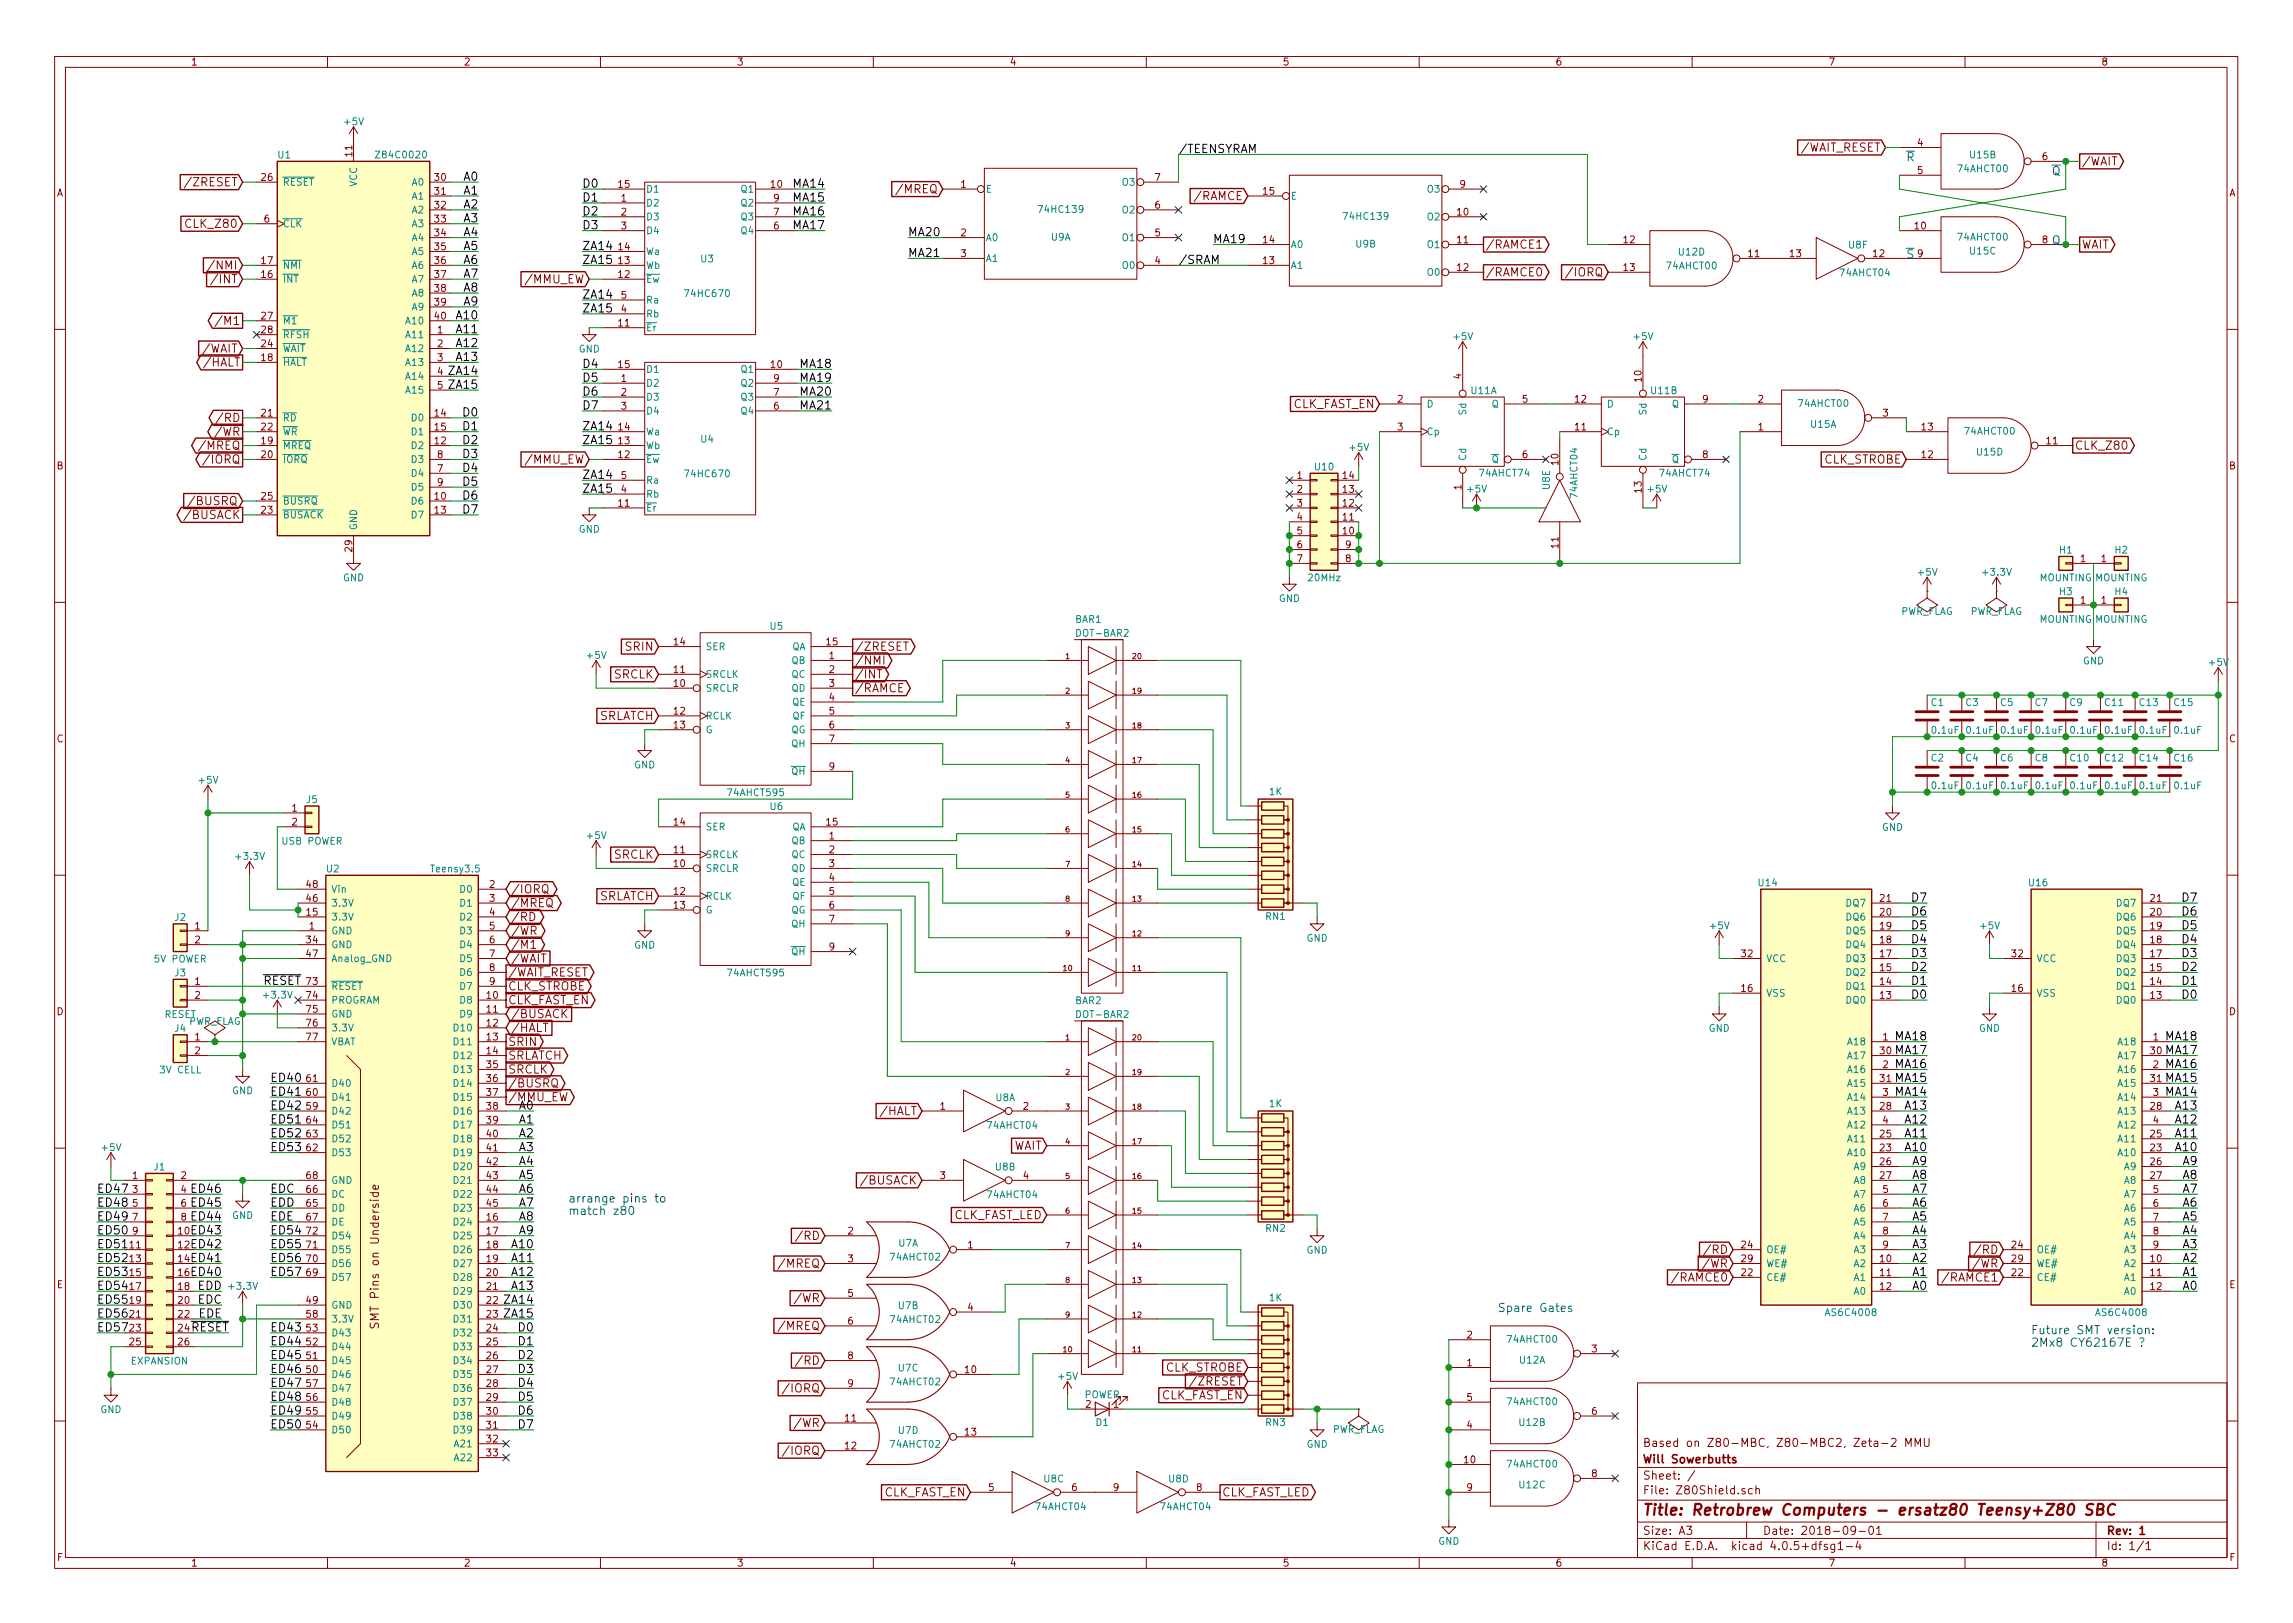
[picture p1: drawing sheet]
<svg xmlns="http://www.w3.org/2000/svg" width="297mm" height="210mm" viewBox="0 0 297 210" stroke-linecap="round" stroke-linejoin="round" font-family="sans-serif">
<defs><g id="words">
<text font-size="2" fill="#840000" x="212.8" y="196.3">Title: Retrobrew Computers - ersatz80 Teensy+Z80 SBC</text>
<g font-size="1.5">
<text x="60" y="23.4">A0</text>
<text x="152.7" y="19.8">/TEENSYRAM</text>
<text x="60" y="25.2">A1</text>
<text x="60" y="27">A2</text>
<text x="60" y="28.8">A3</text>
<text x="75.4" y="24.3">D0</text>
<text x="75.4" y="26.1">D1</text>
<text x="75.4" y="27.9">D2</text>
<text x="75.4" y="29.7">D3</text>
<text x="102.9" y="24.3">MA14</text>
<text x="102.9" y="26.1">MA15</text>
<text x="102.9" y="27.9">MA16</text>
<text x="102.9" y="29.7">MA17</text>
<text x="60" y="30.6">A4</text>
<text x="60" y="32.4">A5</text>
<text x="60" y="34.2">A6</text>
<text x="60" y="36">A7</text>
<text x="75.4" y="32.4">ZA14</text>
<text x="75.4" y="34.2">ZA15</text>
<text x="117.6" y="30.6">MA20</text>
<text x="117.6" y="33.3">MA21</text>
<text x="152.7" y="34.2">/SRAM</text>
<text x="157.2" y="31.5">MA19</text>
<text x="59.2" y="41.4">A10</text>
<text x="60" y="37.8">A8</text>
<text x="60" y="39.6">A9</text>
<text x="75.4" y="38.7">ZA14</text>
<text x="75.4" y="40.5">ZA15</text>
<text x="59.2" y="43.2">A11</text>
<text x="59.2" y="45">A12</text>
<text x="59.2" y="46.8">A13</text>
<text x="75.4" y="47.7">D4</text>
<text x="103.8" y="47.7">MA18</text>
<text x="58.3" y="48.6">ZA14</text>
<text x="58.3" y="50.4">ZA15</text>
<text x="60" y="53.9">D0</text>
<text x="75.4" y="49.5">D5</text>
<text x="75.4" y="51.3">D6</text>
<text x="75.4" y="53.1">D7</text>
<text x="103.8" y="49.5">MA19</text>
<text x="103.8" y="51.3">MA20</text>
<text x="103.8" y="53.1">MA21</text>
<text x="60" y="55.7">D1</text>
<text x="60" y="57.5">D2</text>
<text x="60" y="59.3">D3</text>
<text x="75.4" y="55.7">ZA14</text>
<text x="75.4" y="57.5">ZA15</text>
<text x="60" y="61.1">D4</text>
<text x="60" y="62.9">D5</text>
<text x="60" y="64.7">D6</text>
<text x="75.4" y="62">ZA14</text>
<text x="75.4" y="63.8">ZA15</text>
<text x="60" y="66.5">D7</text>
<text x="247.7" y="118.6">D6</text>
<text x="247.7" y="116.8">D7</text>
<text x="282.7" y="118.6">D6</text>
<text x="282.7" y="116.8">D7</text>
<text x="247.7" y="125.8">D2</text>
<text x="247.7" y="124">D3</text>
<text x="247.7" y="122.2">D4</text>
<text x="247.7" y="120.4">D5</text>
<text x="282.7" y="125.8">D2</text>
<text x="282.7" y="124">D3</text>
<text x="282.7" y="122.2">D4</text>
<text x="282.7" y="120.4">D5</text>
<text x="34.1" y="127.6">RESET</text>
<text x="247.7" y="129.4">D0</text>
<text x="247.7" y="127.6">D1</text>
<text x="282.7" y="129.4">D0</text>
<text x="282.7" y="127.6">D1</text>
<text x="245.6" y="136.6">MA17</text>
<text x="245.6" y="134.8">MA18</text>
<text x="280.7" y="136.6">MA17</text>
<text x="280.7" y="134.8">MA18</text>
<text x="35" y="140.2">ED40</text>
<text x="35" y="142">ED41</text>
<text x="35" y="143.7">ED42</text>
<text x="67.2" y="143.7">A0</text>
<text x="245.6" y="142">MA14</text>
<text x="245.6" y="140.2">MA15</text>
<text x="245.6" y="138.4">MA16</text>
<text x="246.9" y="143.7">A13</text>
<text x="280.7" y="142">MA14</text>
<text x="280.7" y="140.2">MA15</text>
<text x="280.7" y="138.4">MA16</text>
<text x="281.9" y="143.7">A13</text>
<text x="35" y="145.5">ED51</text>
<text x="35" y="147.3">ED52</text>
<text x="35" y="149.1">ED53</text>
<text x="67.2" y="145.5">A1</text>
<text x="67.2" y="147.3">A2</text>
<text x="67.2" y="149.1">A3</text>
<text x="246.9" y="149.1">A10</text>
<text x="246.9" y="147.3">A11</text>
<text x="246.9" y="145.5">A12</text>
<text x="281.9" y="149.1">A10</text>
<text x="281.9" y="147.3">A11</text>
<text x="281.9" y="145.5">A12</text>
<text x="12.6" y="154.5">ED47</text>
<text x="25" y="154.5">ED46</text>
<text x="35" y="154.5">EDC</text>
<text x="67.2" y="150.9">A4</text>
<text x="67.2" y="152.7">A5</text>
<text x="67.2" y="154.5">A6</text>
<text x="247.7" y="154.5">A7</text>
<text x="247.7" y="152.7">A8</text>
<text x="247.7" y="150.9">A9</text>
<text x="282.7" y="154.5">A7</text>
<text x="282.7" y="152.7">A8</text>
<text x="282.7" y="150.9">A9</text>
<text x="12.6" y="156.3">ED48</text>
<text x="12.6" y="158.1">ED49</text>
<text x="12.6" y="159.9">ED50</text>
<text x="12.6" y="161.7">ED51</text>
<text x="25" y="156.3">ED45</text>
<text x="25" y="158.1">ED44</text>
<text x="25" y="159.9">ED43</text>
<text x="25" y="161.7">ED42</text>
<text x="35" y="159.9">ED54</text>
<text x="35" y="161.7">ED55</text>
<text x="35" y="156.3">EDD</text>
<text x="35" y="158.1">EDE</text>
<text x="66.4" y="161.7">A10</text>
<text x="67.2" y="156.3">A7</text>
<text x="67.2" y="158.1">A8</text>
<text x="67.2" y="159.9">A9</text>
<text x="247.7" y="161.7">A3</text>
<text x="247.7" y="159.9">A4</text>
<text x="247.7" y="158.1">A5</text>
<text x="247.7" y="156.3">A6</text>
<text x="282.7" y="161.7">A3</text>
<text x="282.7" y="159.9">A4</text>
<text x="282.7" y="158.1">A5</text>
<text x="282.7" y="156.3">A6</text>
<text x="12.6" y="163.5">ED52</text>
<text x="12.6" y="165.3">ED53</text>
<text x="12.6" y="167.1">ED54</text>
<text x="25" y="163.5">ED41</text>
<text x="25" y="165.3">ED40</text>
<text x="25.6" y="167.1">EDD</text>
<text x="35" y="163.5">ED56</text>
<text x="35" y="165.3">ED57</text>
<text x="66.4" y="163.5">A11</text>
<text x="66.4" y="165.3">A12</text>
<text x="66.4" y="167.1">A13</text>
<text x="247.7" y="167.1">A0</text>
<text x="247.7" y="165.3">A1</text>
<text x="247.7" y="163.5">A2</text>
<text x="282.7" y="167.1">A0</text>
<text x="282.7" y="165.3">A1</text>
<text x="282.7" y="163.5">A2</text>
<text x="12.6" y="168.9">ED55</text>
<text x="12.6" y="170.7">ED56</text>
<text x="12.6" y="172.5">ED57</text>
<text x="24.6" y="172.5">RESET</text>
<text x="25.6" y="168.9">EDC</text>
<text x="25.6" y="170.7">EDE</text>
<text x="35" y="172.5">ED43</text>
<text x="65.5" y="168.9">ZA14</text>
<text x="65.5" y="170.7">ZA15</text>
<text x="67.2" y="172.5">D0</text>
<text x="35" y="174.3">ED44</text>
<text x="35" y="176.1">ED45</text>
<text x="35" y="177.9">ED46</text>
<text x="35" y="179.7">ED47</text>
<text x="67.2" y="174.3">D1</text>
<text x="67.2" y="176.1">D2</text>
<text x="67.2" y="177.9">D3</text>
<text x="67.2" y="179.7">D4</text>
<text x="35" y="181.5">ED48</text>
<text x="35" y="183.3">ED49</text>
<text x="35" y="185.1">ED50</text>
<text x="67.2" y="181.5">D5</text>
<text x="67.2" y="183.3">D6</text>
<text x="67.2" y="185.1">D7</text>
</g>
<g font-size="1.5" fill="#840000">
<text x="233.5" y="19.6">/WAIT_RESET</text>
<text x="269.7" y="21.4">/WAIT</text>
<text x="24.3" y="29.5">CLK_Z80</text>
<text x="24.4" y="24.1">/ZRESET</text>
<text x="116.6" y="25">/MREQ</text>
<text x="155.1" y="25.9">/RAMCE</text>
<text x="27.6" y="34.9">/NMI</text>
<text x="192.5" y="32.2">/RAMCE1</text>
<text x="192.5" y="35.8">/RAMCE0</text>
<text x="203.4" y="35.8">/IORQ</text>
<text x="269.7" y="32.2">WAIT</text>
<text x="27.9" y="36.7">/INT</text>
<text x="68.4" y="36.7">/MMU_EW</text>
<text x="26.5" y="45.7">/WAIT</text>
<text x="26.7" y="47.5">/HALT</text>
<text x="28.6" y="42.1">/M1</text>
<text x="167.3" y="52.9">CLK_FAST_EN</text>
<text x="26.2" y="58.3">/MREQ</text>
<text x="28.2" y="56.5">/WR</text>
<text x="28.6" y="54.7">/RD</text>
<text x="268.8" y="58.3">CLK_Z80</text>
<text x="24.9" y="65.4">/BUSRQ</text>
<text x="26.9" y="60.1">/IORQ</text>
<text x="68.4" y="60.1">/MMU_EW</text>
<text x="236.1" y="60.1">CLK_STROBE</text>
<text x="24.3" y="67.2">/BUSACK</text>
<text x="79.5" y="87.9">SRCLK</text>
<text x="81.1" y="84.3">SRIN</text>
<text x="110.7" y="89.7">/RAMCE</text>
<text x="110.7" y="84.3">/ZRESET</text>
<text x="110.7" y="86.1">/NMI</text>
<text x="110.7" y="87.9">/INT</text>
<text x="77.5" y="93.3">SRLATCH</text>
<text x="79.5" y="111.2">SRCLK</text>
<text x="66.2" y="119.3">/RD</text>
<text x="66.2" y="117.5">/MREQ</text>
<text x="66.2" y="115.7">/IORQ</text>
<text x="77.5" y="116.6">SRLATCH</text>
<text x="66.2" y="124.7">/WAIT</text>
<text x="66.2" y="121.1">/WR</text>
<text x="66.2" y="122.9">/M1</text>
<text x="65.8" y="126.5">/WAIT_RESET</text>
<text x="65.8" y="130.1">CLK_FAST_EN</text>
<text x="65.8" y="128.3">CLK_STROBE</text>
<text x="66.2" y="131.9">/BUSACK</text>
<text x="65.8" y="135.5">SRIN</text>
<text x="65.8" y="137.3">SRLATCH</text>
<text x="66.2" y="133.7">/HALT</text>
<text x="65.8" y="140.9">/BUSRQ</text>
<text x="65.8" y="142.7">/MMU_EW</text>
<text x="65.8" y="139.1">SRCLK</text>
<text x="114.4" y="144.5">/HALT</text>
<text x="131.1" y="149">WAIT</text>
<text x="111.9" y="153.4">/BUSACK</text>
<text x="103.6" y="160.6">/RD</text>
<text x="123.3" y="157.9">CLK_FAST_LED</text>
<text x="101.3" y="164.2">/MREQ</text>
<text x="217.1" y="166">/RAMCE0</text>
<text x="220.9" y="164.2">/WR</text>
<text x="221.3" y="162.4">/RD</text>
<text x="252.1" y="166">/RAMCE1</text>
<text x="256" y="164.2">/WR</text>
<text x="256.3" y="162.4">/RD</text>
<text x="49.1" y="171.2" transform="rotate(-90 49.1 171.2)">SMT Pins on Underside</text>
<text x="101.3" y="172.3">/MREQ</text>
<text x="103.3" y="168.7">/WR</text>
<text x="103.6" y="176.8">/RD</text>
<text x="150.8" y="177.7">CLK_STROBE</text>
<text x="154.7" y="179.5">/ZRESET</text>
<text x="102" y="180.4">/IORQ</text>
<text x="103.3" y="184.9">/WR</text>
<text x="150.2" y="181.3">CLK_FAST_EN</text>
<text x="102" y="188.5">/IORQ</text>
<text x="212.8" y="191.7">Sheet: /</text>
<text x="212.8" y="189.6">Will Sowerbutts</text>
<text x="212.8" y="187.4">Based on Z80-MBC, Z80-MBC2, Zeta-2 MMU</text>
<text x="114.3" y="193.9">CLK_FAST_EN</text>
<text x="158.3" y="193.9">CLK_FAST_LED</text>
<text x="212.8" y="193.6">File: Z80Shield.sch</text>
<text x="212.8" y="200.8">KiCad E.D.A. kicad 4.0.5+dfsg1-4</text>
<text x="212.8" y="198.8">Size: A3</text>
<text x="228.4" y="198.8">Date: 2018-09-01</text>
<text x="272.9" y="198.8">Rev: 1</text>
<text x="272.9" y="200.8">Id: 1/1</text>
</g>
<g font-size="1.5" fill="#0000c2">
<text x="247" y="20.9">R</text>
<text x="265.8" y="22.7">Q</text>
<text x="247" y="33.5">S</text>
<text x="265.8" y="31.7">Q</text>
<text x="73.6" y="155.8">arrange pins to</text>
<text x="73.6" y="157.4">match z80</text>
<text x="195.1" y="170">Spare Gates</text>
<text x="263.1" y="172.8">Future SMT version:</text>
<text x="263.1" y="174.5">2Mx8 CY62167E ?</text>
</g>
<g font-size="1.3" fill="#840000">
<text x="24.7" y="8.5">1</text>
<text x="60.1" y="8.5">2</text>
<text x="95.5" y="8.5">3</text>
<text x="130.8" y="8.5">4</text>
<text x="166.2" y="8.5">5</text>
<text x="201.5" y="8.5">6</text>
<text x="236.9" y="8.5">7</text>
<text x="272.2" y="8.5">8</text>
<text x="33.9" y="23.4">26</text>
<text x="45.6" y="20.2" transform="rotate(-90 45.6 20.2)">11</text>
<text x="56.3" y="23.4">30</text>
<text x="149.6" y="23.4">7</text>
<text x="248.4" y="18.9">4</text>
<text x="248.4" y="22.5">5</text>
<text x="264.6" y="20.7">6</text>
<text x="7.3" y="25.4">A</text>
<text x="34.2" y="28.8">6</text>
<text x="56.3" y="25.2">31</text>
<text x="56.3" y="27">32</text>
<text x="56.3" y="28.8">33</text>
<text x="80.1" y="24.3">15</text>
<text x="80.5" y="26.1">1</text>
<text x="80.5" y="27.9">2</text>
<text x="80.5" y="29.7">3</text>
<text x="99.9" y="24.3">10</text>
<text x="100.2" y="29.7">6</text>
<text x="100.2" y="27.9">7</text>
<text x="100.2" y="26.1">9</text>
<text x="124.5" y="24.3">1</text>
<text x="149.6" y="27">6</text>
<text x="163.7" y="25.2">15</text>
<text x="188.8" y="27.9">10</text>
<text x="189.1" y="24.3">9</text>
<text x="248.1" y="29.7">10</text>
<text x="288.7" y="25.4">A</text>
<text x="33.9" y="36">16</text>
<text x="33.9" y="34.2">17</text>
<text x="56.3" y="30.6">34</text>
<text x="56.3" y="32.4">35</text>
<text x="56.3" y="34.2">36</text>
<text x="56.3" y="36">37</text>
<text x="80.1" y="36">12</text>
<text x="80.1" y="34.2">13</text>
<text x="80.1" y="32.4">14</text>
<text x="124.5" y="30.6">2</text>
<text x="124.5" y="33.3">3</text>
<text x="149.6" y="34.2">4</text>
<text x="149.6" y="30.6">5</text>
<text x="163.7" y="34.2">13</text>
<text x="163.7" y="31.5">14</text>
<text x="188.8" y="31.5">11</text>
<text x="188.8" y="35.1">12</text>
<text x="210.3" y="31.5">12</text>
<text x="210.3" y="35.1">13</text>
<text x="226.5" y="33.3">11</text>
<text x="231.9" y="33.3">13</text>
<text x="242.7" y="33.3">12</text>
<text x="248.4" y="33.3">9</text>
<text x="264.6" y="31.5">8</text>
<text x="33.9" y="41.4">27</text>
<text x="56.3" y="41.4">40</text>
<text x="56.3" y="37.8">38</text>
<text x="56.3" y="39.6">39</text>
<text x="80.5" y="40.5">4</text>
<text x="80.5" y="38.7">5</text>
<text x="33.9" y="45">24</text>
<text x="33.9" y="46.8">18</text>
<text x="33.9" y="43.2">28</text>
<text x="56.7" y="43.2">1</text>
<text x="56.7" y="45">2</text>
<text x="56.7" y="46.8">3</text>
<text x="80.1" y="42.3">11</text>
<text x="80.1" y="47.7">15</text>
<text x="99.9" y="47.7">10</text>
<text x="33.9" y="53.9">21</text>
<text x="56.3" y="53.9">14</text>
<text x="56.7" y="48.6">4</text>
<text x="56.7" y="50.4">5</text>
<text x="80.5" y="49.5">1</text>
<text x="80.5" y="51.3">2</text>
<text x="80.5" y="53.1">3</text>
<text x="100.2" y="53.1">6</text>
<text x="100.2" y="51.3">7</text>
<text x="100.2" y="49.5">9</text>
<text x="181.1" y="52.2">2</text>
<text x="189.3" y="49.1" transform="rotate(-90 189.3 49.1)">4</text>
<text x="197.2" y="52.2">5</text>
<text x="204.1" y="52.2">12</text>
<text x="212.6" y="49.4" transform="rotate(-90 212.6 49.4)">10</text>
<text x="220.6" y="52.2">9</text>
<text x="227.8" y="52.2">2</text>
<text x="243.9" y="53.9">3</text>
<text x="33.9" y="59.3">20</text>
<text x="33.9" y="55.7">22</text>
<text x="33.9" y="57.5">19</text>
<text x="56.3" y="57.5">12</text>
<text x="56.3" y="55.7">15</text>
<text x="56.7" y="59.3">8</text>
<text x="80.1" y="59.3">12</text>
<text x="80.1" y="57.5">13</text>
<text x="80.1" y="55.7">14</text>
<text x="181.1" y="55.7">3</text>
<text x="197.2" y="59.3">6</text>
<text x="204.1" y="55.7">11</text>
<text x="220.6" y="59.3">8</text>
<text x="227.8" y="55.7">1</text>
<text x="249" y="59.3">12</text>
<text x="249" y="55.7">13</text>
<text x="265.1" y="57.5">11</text>
<text x="7.3" y="60.8">B</text>
<text x="33.9" y="64.7">25</text>
<text x="56.3" y="64.7">10</text>
<text x="56.7" y="61.1">7</text>
<text x="56.7" y="62.9">9</text>
<text x="80.1" y="65.6">11</text>
<text x="80.5" y="63.8">4</text>
<text x="80.5" y="62">5</text>
<text x="168" y="62">1</text>
<text x="168" y="63.8">2</text>
<text x="168" y="65.6">3</text>
<text x="174" y="65.6">12</text>
<text x="174" y="63.8">13</text>
<text x="174" y="62">14</text>
<text x="189.3" y="63.4" transform="rotate(-90 189.3 63.4)">1</text>
<text x="201.9" y="60.2" transform="rotate(-90 201.9 60.2)">10</text>
<text x="212.6" y="63.8" transform="rotate(-90 212.6 63.8)">13</text>
<text x="288.7" y="60.8">B</text>
<text x="33.9" y="66.5">23</text>
<text x="45.6" y="71.4" transform="rotate(-90 45.6 71.4)">29</text>
<text x="56.3" y="66.5">13</text>
<text x="168" y="67.4">4</text>
<text x="168" y="69.2">5</text>
<text x="168" y="71">6</text>
<text x="174" y="69.2">10</text>
<text x="174" y="67.4">11</text>
<text x="174.3" y="71">9</text>
<text x="201.9" y="71" transform="rotate(-90 201.9 71)">11</text>
<text x="168" y="72.8">7</text>
<text x="174.3" y="72.8">8</text>
<text x="269.5" y="72.8">1</text>
<text x="272.2" y="72.8">1</text>
<text x="87.3" y="83.6">14</text>
<text x="107.1" y="83.6">15</text>
<text x="269.5" y="78.2">1</text>
<text x="272.2" y="78.2">1</text>
<text x="87.3" y="89">10</text>
<text x="87.3" y="87.2">11</text>
<text x="107.4" y="85.4">1</text>
<text x="107.4" y="87.2">2</text>
<text x="107.4" y="89">3</text>
<text x="87.3" y="92.6">12</text>
<text x="87.3" y="94.4">13</text>
<text x="107.4" y="90.8">4</text>
<text x="107.4" y="92.6">5</text>
<text x="107.4" y="94.4">6</text>
<text x="7.3" y="96.2">C</text>
<text x="107.4" y="96.2">7</text>
<text x="107.4" y="99.7">9</text>
<text x="288.7" y="96.2">C</text>
<text x="37.8" y="105.1">1</text>
<text x="37.8" y="106.9">2</text>
<text x="87.3" y="106.9">14</text>
<text x="107.1" y="106.9">15</text>
<text x="87.3" y="112.3">10</text>
<text x="87.3" y="110.5">11</text>
<text x="107.4" y="108.7">1</text>
<text x="107.4" y="110.5">2</text>
<text x="107.4" y="112.3">3</text>
<text x="39.7" y="118.6">15</text>
<text x="39.7" y="116.8">46</text>
<text x="39.7" y="115">48</text>
<text x="63.4" y="115">2</text>
<text x="63.4" y="116.8">3</text>
<text x="63.4" y="118.6">4</text>
<text x="87.3" y="115.9">12</text>
<text x="87.3" y="117.7">13</text>
<text x="107.4" y="114.1">4</text>
<text x="107.4" y="115.9">5</text>
<text x="107.4" y="117.7">6</text>
<text x="107.4" y="119.5">7</text>
<text x="243.6" y="118.6">20</text>
<text x="243.6" y="116.8">21</text>
<text x="278.6" y="118.6">20</text>
<text x="278.6" y="116.8">21</text>
<text x="25.3" y="120.4">1</text>
<text x="25.3" y="122.2">2</text>
<text x="39.7" y="122.2">34</text>
<text x="39.7" y="124">47</text>
<text x="40.1" y="120.4">1</text>
<text x="63.4" y="120.4">5</text>
<text x="63.4" y="122.2">6</text>
<text x="63.4" y="124">7</text>
<text x="63.4" y="125.8">8</text>
<text x="107.4" y="123.1">9</text>
<text x="225.6" y="124">32</text>
<text x="243.6" y="125.8">15</text>
<text x="243.6" y="124">17</text>
<text x="243.6" y="122.2">18</text>
<text x="243.6" y="120.4">19</text>
<text x="260.6" y="124">32</text>
<text x="278.6" y="125.8">15</text>
<text x="278.6" y="124">17</text>
<text x="278.6" y="122.2">18</text>
<text x="278.6" y="120.4">19</text>
<text x="7.3" y="131.5">D</text>
<text x="25.3" y="127.6">1</text>
<text x="25.3" y="129.4">2</text>
<text x="39.7" y="127.6">73</text>
<text x="39.7" y="129.4">74</text>
<text x="39.7" y="131.2">75</text>
<text x="63.1" y="129.4">10</text>
<text x="63.1" y="131.2">11</text>
<text x="63.4" y="127.6">9</text>
<text x="225.6" y="128.5">16</text>
<text x="243.6" y="129.4">13</text>
<text x="243.6" y="127.6">14</text>
<text x="260.6" y="128.5">16</text>
<text x="278.6" y="129.4">13</text>
<text x="278.6" y="127.6">14</text>
<text x="288.7" y="131.5">D</text>
<text x="25.3" y="134.8">1</text>
<text x="25.3" y="136.6">2</text>
<text x="39.7" y="133">76</text>
<text x="39.7" y="134.8">77</text>
<text x="63.1" y="133">12</text>
<text x="63.1" y="134.8">13</text>
<text x="63.1" y="136.6">14</text>
<text x="243.6" y="136.6">30</text>
<text x="243.9" y="134.8">1</text>
<text x="278.6" y="136.6">30</text>
<text x="278.9" y="134.8">1</text>
<text x="39.7" y="142">60</text>
<text x="39.7" y="140.2">61</text>
<text x="39.7" y="143.7">59</text>
<text x="63.1" y="138.4">35</text>
<text x="63.1" y="140.2">36</text>
<text x="63.1" y="142">37</text>
<text x="63.1" y="143.7">38</text>
<text x="121.8" y="143.7">1</text>
<text x="132.6" y="143.7">2</text>
<text x="243.6" y="140.2">31</text>
<text x="243.6" y="143.7">28</text>
<text x="243.9" y="138.4">2</text>
<text x="243.9" y="142">3</text>
<text x="278.6" y="140.2">31</text>
<text x="278.6" y="143.7">28</text>
<text x="278.9" y="138.4">2</text>
<text x="278.9" y="142">3</text>
<text x="39.7" y="149.1">62</text>
<text x="39.7" y="147.3">63</text>
<text x="39.7" y="145.5">64</text>
<text x="63.1" y="147.3">40</text>
<text x="63.1" y="149.1">41</text>
<text x="63.1" y="145.5">39</text>
<text x="243.6" y="149.1">23</text>
<text x="243.6" y="147.3">25</text>
<text x="243.9" y="145.5">4</text>
<text x="278.6" y="149.1">23</text>
<text x="278.6" y="147.3">25</text>
<text x="278.9" y="145.5">4</text>
<text x="17.2" y="152.7">1</text>
<text x="17.2" y="154.5">3</text>
<text x="23.5" y="152.7">2</text>
<text x="23.5" y="154.5">4</text>
<text x="39.7" y="154.5">66</text>
<text x="39.7" y="152.7">68</text>
<text x="63.1" y="150.9">42</text>
<text x="63.1" y="152.7">43</text>
<text x="63.1" y="154.5">44</text>
<text x="121.8" y="152.7">3</text>
<text x="132.6" y="152.7">4</text>
<text x="243.6" y="150.9">26</text>
<text x="243.6" y="152.7">27</text>
<text x="243.9" y="154.5">5</text>
<text x="278.6" y="150.9">26</text>
<text x="278.6" y="152.7">27</text>
<text x="278.9" y="154.5">5</text>
<text x="16.8" y="161.7">11</text>
<text x="17.2" y="156.3">5</text>
<text x="17.2" y="158.1">7</text>
<text x="17.2" y="159.9">9</text>
<text x="23.1" y="159.9">10</text>
<text x="23.1" y="161.7">12</text>
<text x="23.5" y="156.3">6</text>
<text x="23.5" y="158.1">8</text>
<text x="39.7" y="161.7">71</text>
<text x="39.7" y="159.9">72</text>
<text x="39.7" y="156.3">65</text>
<text x="39.7" y="158.1">67</text>
<text x="63.1" y="156.3">45</text>
<text x="63.1" y="158.1">16</text>
<text x="63.1" y="159.9">17</text>
<text x="63.1" y="161.7">18</text>
<text x="109.8" y="159.9">2</text>
<text x="125.4" y="161.7">1</text>
<text x="225.6" y="161.7">24</text>
<text x="243.9" y="156.3">6</text>
<text x="243.9" y="158.1">7</text>
<text x="243.9" y="159.9">8</text>
<text x="243.9" y="161.7">9</text>
<text x="260.6" y="161.7">24</text>
<text x="278.9" y="156.3">6</text>
<text x="278.9" y="158.1">7</text>
<text x="278.9" y="159.9">8</text>
<text x="278.9" y="161.7">9</text>
<text x="7.4" y="166.9">E</text>
<text x="16.8" y="163.5">13</text>
<text x="16.8" y="165.3">15</text>
<text x="16.8" y="167.1">17</text>
<text x="23.1" y="163.5">14</text>
<text x="23.1" y="165.3">16</text>
<text x="23.1" y="167.1">18</text>
<text x="39.7" y="163.5">70</text>
<text x="39.7" y="165.3">69</text>
<text x="63.1" y="165.3">20</text>
<text x="63.1" y="167.1">21</text>
<text x="63.1" y="163.5">19</text>
<text x="109.8" y="163.5">3</text>
<text x="109.8" y="168">5</text>
<text x="225.6" y="165.3">22</text>
<text x="225.6" y="163.5">29</text>
<text x="243.6" y="163.5">10</text>
<text x="243.6" y="165.3">11</text>
<text x="243.6" y="167.1">12</text>
<text x="260.6" y="165.3">22</text>
<text x="260.6" y="163.5">29</text>
<text x="278.6" y="163.5">10</text>
<text x="278.6" y="165.3">11</text>
<text x="278.6" y="167.1">12</text>
<text x="288.8" y="166.9">E</text>
<text x="16.8" y="170.7">21</text>
<text x="16.8" y="172.5">23</text>
<text x="16.8" y="168.9">19</text>
<text x="23.1" y="168.9">20</text>
<text x="23.1" y="170.7">22</text>
<text x="23.1" y="172.5">24</text>
<text x="39.7" y="172.5">53</text>
<text x="39.7" y="170.7">58</text>
<text x="39.7" y="168.9">49</text>
<text x="63.1" y="168.9">22</text>
<text x="63.1" y="170.7">23</text>
<text x="63.1" y="172.5">24</text>
<text x="109.8" y="171.6">6</text>
<text x="125.4" y="169.8">4</text>
<text x="190" y="173.4">2</text>
<text x="16.8" y="174.3">25</text>
<text x="23.1" y="174.3">26</text>
<text x="39.7" y="177.9">50</text>
<text x="39.7" y="176.1">51</text>
<text x="39.7" y="174.3">52</text>
<text x="39.7" y="179.7">57</text>
<text x="63.1" y="174.3">25</text>
<text x="63.1" y="176.1">26</text>
<text x="63.1" y="177.9">27</text>
<text x="63.1" y="179.7">28</text>
<text x="109.8" y="176.1">8</text>
<text x="109.8" y="179.7">9</text>
<text x="125" y="177.9">10</text>
<text x="190" y="177">1</text>
<text x="206.2" y="175.2">3</text>
<text x="39.7" y="185.1">54</text>
<text x="39.7" y="183.3">55</text>
<text x="39.7" y="181.5">56</text>
<text x="63.1" y="183.3">30</text>
<text x="63.1" y="185.1">31</text>
<text x="63.1" y="181.5">29</text>
<text x="109.5" y="184.2">11</text>
<text x="125" y="186">13</text>
<text x="140.6" y="182.4">2</text>
<text x="144.2" y="182.4">1</text>
<text x="190" y="185.1">4</text>
<text x="190" y="181.5">5</text>
<text x="206.2" y="183.3">6</text>
<text x="63.1" y="186.9">32</text>
<text x="63.1" y="188.6">33</text>
<text x="109.5" y="187.8">12</text>
<text x="189.7" y="189.5">10</text>
<text x="206.2" y="191.3">8</text>
<text x="128.1" y="193.1">5</text>
<text x="138.8" y="193.1">6</text>
<text x="144.2" y="193.1">9</text>
<text x="155" y="193.1">8</text>
<text x="190" y="193.1">9</text>
<text x="7.4" y="202.2">F</text>
<text x="24.7" y="202.9">1</text>
<text x="60.1" y="202.9">2</text>
<text x="95.5" y="202.9">3</text>
<text x="130.8" y="202.9">4</text>
<text x="166.2" y="202.9">5</text>
<text x="201.5" y="202.9">6</text>
<text x="236.9" y="202.9">7</text>
<text x="272.2" y="202.9">8</text>
<text x="288.8" y="202.2">F</text>
</g>
<g font-size="1.3" fill="#008484">
<text x="44.7" y="16.2">+5V</text>
<text x="36" y="20.5">U1</text>
<text x="49" y="20.5">Z84C0020</text>
<text x="253.7" y="22.3">74AHCT00</text>
<text x="255.2" y="20.5">U15B</text>
<text x="36.6" y="29.4">CLK</text>
<text x="36.6" y="24">RESET</text>
<text x="46.2" y="24.3" transform="rotate(-90 46.2 24.3)">VCC</text>
<text x="53.4" y="24">A0</text>
<text x="53.4" y="25.8">A1</text>
<text x="53.4" y="27.6">A2</text>
<text x="53.4" y="29.4">A3</text>
<text x="83.7" y="26.7">D2</text>
<text x="83.7" y="28.5">D3</text>
<text x="83.7" y="24.9">D1</text>
<text x="96" y="28.5">Q3</text>
<text x="96" y="26.7">Q2</text>
<text x="96" y="24.9">Q1</text>
<text x="127.7" y="24.9">E</text>
<text x="134.8" y="27.6">74HC139</text>
<text x="145.4" y="27.6">O2</text>
<text x="145.4" y="24">O3</text>
<text x="167.2" y="25.8">E</text>
<text x="174.3" y="28.5">74HC139</text>
<text x="184.9" y="24.9">O3</text>
<text x="184.9" y="28.5">O2</text>
<text x="36.6" y="34.8">NMI</text>
<text x="53.4" y="31.2">A4</text>
<text x="53.4" y="33">A5</text>
<text x="53.4" y="34.8">A6</text>
<text x="83.7" y="30.3">D4</text>
<text x="83.7" y="34.8">Wb</text>
<text x="83.7" y="33">Wa</text>
<text x="90.8" y="34">U3</text>
<text x="96" y="30.3">Q4</text>
<text x="127.7" y="31.2">A0</text>
<text x="127.7" y="33.9">A1</text>
<text x="136.2" y="31.2">U9A</text>
<text x="145.4" y="34.8">O0</text>
<text x="145.4" y="31.2">O1</text>
<text x="167.2" y="34.8">A1</text>
<text x="167.2" y="32.1">A0</text>
<text x="175.7" y="32.1">U9B</text>
<text x="184.9" y="32.1">O1</text>
<text x="184.9" y="35.7">O0</text>
<text x="216" y="34.9">74AHCT00</text>
<text x="217.5" y="33.1">U12D</text>
<text x="238.4" y="35.8">74AHCT04</text>
<text x="239.5" y="32.2">U8F</text>
<text x="253.7" y="31.2">74AHCT00</text>
<text x="255.2" y="33">U15C</text>
<text x="36.6" y="36.6">INT</text>
<text x="53.4" y="36.6">A7</text>
<text x="53.4" y="38.4">A8</text>
<text x="53.4" y="40.2">A9</text>
<text x="83.7" y="41.1">Rb</text>
<text x="83.7" y="39.3">Ra</text>
<text x="83.7" y="36.6">Ew</text>
<text x="89" y="38.5">74HC670</text>
<text x="36.6" y="45.6">WAIT</text>
<text x="36.6" y="42">M1</text>
<text x="36.6" y="47.4">HALT</text>
<text x="36.6" y="43.8">RFSH</text>
<text x="52.7" y="43.8">A11</text>
<text x="52.7" y="45.6">A12</text>
<text x="52.7" y="47.4">A13</text>
<text x="52.7" y="42">A10</text>
<text x="74.9" y="45.7">GND</text>
<text x="83.7" y="42.9">Er</text>
<text x="188.3" y="44">+5V</text>
<text x="211.7" y="44">+5V</text>
<text x="52.7" y="49.2">A14</text>
<text x="52.7" y="51">A15</text>
<text x="83.7" y="50.1">D2</text>
<text x="83.7" y="51.9">D3</text>
<text x="83.7" y="53.7">D4</text>
<text x="83.7" y="48.3">D1</text>
<text x="96" y="53.7">Q4</text>
<text x="96" y="51.9">Q3</text>
<text x="96" y="50.1">Q2</text>
<text x="96" y="48.3">Q1</text>
<text x="184.8" y="52.8">D</text>
<text x="189.9" y="53.8" transform="rotate(-90 189.9 53.8)">Sd</text>
<text x="190.6" y="51">U11A</text>
<text x="193.2" y="52.8">Q</text>
<text x="208.2" y="52.8">D</text>
<text x="213.3" y="53.8" transform="rotate(-90 213.3 53.8)">Sd</text>
<text x="213.9" y="51">U11B</text>
<text x="216.5" y="52.8">Q</text>
<text x="233.1" y="52.7">74AHCT00</text>
<text x="36.6" y="60">IORQ</text>
<text x="36.6" y="54.6">RD</text>
<text x="36.6" y="56.4">WR</text>
<text x="36.6" y="58.2">MREQ</text>
<text x="53.4" y="60">D3</text>
<text x="53.4" y="58.2">D2</text>
<text x="53.4" y="54.6">D0</text>
<text x="53.4" y="56.4">D1</text>
<text x="83.7" y="60">Ew</text>
<text x="83.7" y="58.2">Wb</text>
<text x="83.7" y="56.4">Wa</text>
<text x="90.8" y="57.3">U4</text>
<text x="174.9" y="58.4">+5V</text>
<text x="184.8" y="56.4">Cp</text>
<text x="189.9" y="59.7" transform="rotate(-90 189.9 59.7)">Cd</text>
<text x="193.2" y="60">Q</text>
<text x="208.2" y="56.4">Cp</text>
<text x="213.3" y="59.7" transform="rotate(-90 213.3 59.7)">Cd</text>
<text x="216.5" y="60">Q</text>
<text x="234.6" y="55.4">U15A</text>
<text x="254.6" y="56.3">74AHCT00</text>
<text x="256.1" y="59">U15D</text>
<text x="36.6" y="65.4">BUSRQ</text>
<text x="53.4" y="61.8">D4</text>
<text x="53.4" y="63.6">D5</text>
<text x="53.4" y="65.4">D6</text>
<text x="83.7" y="64.5">Rb</text>
<text x="83.7" y="62.7">Ra</text>
<text x="89" y="61.8">74HC670</text>
<text x="170.4" y="60.9">U10</text>
<text x="190.1" y="63.8">+5V</text>
<text x="191.7" y="61.7">74AHCT74</text>
<text x="200.8" y="63.4" transform="rotate(-90 200.8 63.4)">U8E</text>
<text x="204.3" y="64.4" transform="rotate(-90 204.3 64.4)">74AHCT04</text>
<text x="213.5" y="63.8">+5V</text>
<text x="215.1" y="61.7">74AHCT74</text>
<text x="36.6" y="67.1">BUSACK</text>
<text x="46.2" y="68.7" transform="rotate(-90 46.2 68.7)">GND</text>
<text x="53.4" y="67.1">D7</text>
<text x="74.9" y="69">GND</text>
<text x="83.7" y="66.3">Er</text>
<text x="266.8" y="71.7">H1</text>
<text x="274" y="71.7">H2</text>
<text x="44.4" y="75.3">GND</text>
<text x="165.6" y="78">GND</text>
<text x="169.5" y="75.3">20MHz</text>
<text x="248.5" y="74.6">+5V</text>
<text x="257" y="74.6">+3.3V</text>
<text x="264.2" y="75.3">MOUNTING</text>
<text x="266.8" y="77.1">H3</text>
<text x="271.4" y="75.3">MOUNTING</text>
<text x="274" y="77.1">H4</text>
<text x="99.8" y="81.6">U5</text>
<text x="139.3" y="80.7">BAR1</text>
<text x="139.5" y="82.5">DOT-BAR2</text>
<text x="246.1" y="79.6">PWR_FLAG</text>
<text x="255.1" y="79.6">PWR_FLAG</text>
<text x="264.2" y="80.7">MOUNTING</text>
<text x="271.4" y="80.7">MOUNTING</text>
<text x="76.1" y="85.3">+5V</text>
<text x="91.4" y="89.6">SRCLR</text>
<text x="91.4" y="87.8">SRCLK</text>
<text x="91.4" y="84.2">SER</text>
<text x="102.5" y="86">QB</text>
<text x="102.5" y="87.8">QC</text>
<text x="102.5" y="89.6">QD</text>
<text x="102.5" y="84.2">QA</text>
<text x="269.8" y="86.1">GND</text>
<text x="286.2" y="86.2">+5V</text>
<text x="91.4" y="93.2">RCLK</text>
<text x="91.4" y="95">G</text>
<text x="102.4" y="95">QG</text>
<text x="102.5" y="91.4">QE</text>
<text x="102.6" y="93.2">QF</text>
<text x="250.2" y="91.4">C1</text>
<text x="250.3" y="95">0.1uF</text>
<text x="254.7" y="91.4">C3</text>
<text x="254.8" y="95">0.1uF</text>
<text x="259.2" y="91.4">C5</text>
<text x="259.3" y="95">0.1uF</text>
<text x="263.7" y="91.4">C7</text>
<text x="263.8" y="95">0.1uF</text>
<text x="268.1" y="91.4">C9</text>
<text x="268.3" y="95">0.1uF</text>
<text x="272.7" y="91.4">C11</text>
<text x="272.8" y="95">0.1uF</text>
<text x="277.2" y="91.4">C13</text>
<text x="277.3" y="95">0.1uF</text>
<text x="281.7" y="91.4">C15</text>
<text x="281.8" y="95">0.1uF</text>
<text x="25.8" y="101.5">+5V</text>
<text x="82.1" y="99.5">GND</text>
<text x="102.5" y="96.8">QH</text>
<text x="102.5" y="100.4">QH</text>
<text x="250.2" y="98.6">C2</text>
<text x="254.7" y="98.6">C4</text>
<text x="259.2" y="98.6">C6</text>
<text x="263.7" y="98.6">C8</text>
<text x="268.2" y="98.6">C10</text>
<text x="272.7" y="98.6">C12</text>
<text x="277.2" y="98.6">C14</text>
<text x="281.7" y="98.6">C16</text>
<text x="39.7" y="104">J5</text>
<text x="91.4" y="107.6">SER</text>
<text x="94.4" y="103.1">74AHCT595</text>
<text x="99.8" y="104.9">U6</text>
<text x="102.5" y="107.6">QA</text>
<text x="164.4" y="103">1K</text>
<text x="243.8" y="107.6">GND</text>
<text x="250.3" y="102.2">0.1uF</text>
<text x="254.8" y="102.2">0.1uF</text>
<text x="259.3" y="102.2">0.1uF</text>
<text x="263.8" y="102.2">0.1uF</text>
<text x="268.3" y="102.2">0.1uF</text>
<text x="272.8" y="102.2">0.1uF</text>
<text x="277.3" y="102.2">0.1uF</text>
<text x="281.8" y="102.2">0.1uF</text>
<text x="30.7" y="111.4">+3.3V</text>
<text x="36.6" y="109.4">USB POWER</text>
<text x="42.3" y="113">U2</text>
<text x="55.9" y="113">Teensy3.5</text>
<text x="76.1" y="108.7">+5V</text>
<text x="91.4" y="112.9">SRCLR</text>
<text x="91.4" y="111.2">SRCLK</text>
<text x="102.5" y="109.4">QB</text>
<text x="102.5" y="111.2">QC</text>
<text x="102.5" y="112.9">QD</text>
<text x="22.7" y="119.3">J2</text>
<text x="42.9" y="119.2">3.3V</text>
<text x="42.9" y="117.4">3.3V</text>
<text x="42.9" y="115.6">Vin</text>
<text x="59.6" y="115.6">D0</text>
<text x="59.6" y="117.4">D1</text>
<text x="59.6" y="119.2">D2</text>
<text x="91.4" y="116.5">RCLK</text>
<text x="91.4" y="118.3">G</text>
<text x="102.4" y="118.3">QG</text>
<text x="102.5" y="114.7">QE</text>
<text x="102.6" y="116.5">QF</text>
<text x="164" y="119.2">RN1</text>
<text x="227.8" y="114.8">U14</text>
<text x="239.2" y="119.2">DQ6</text>
<text x="239.2" y="117.4">DQ7</text>
<text x="262.9" y="114.8">U16</text>
<text x="274.2" y="119.2">DQ6</text>
<text x="274.2" y="117.4">DQ7</text>
<text x="20" y="124.7">5V POWER</text>
<text x="42.9" y="121">GND</text>
<text x="42.9" y="122.8">GND</text>
<text x="42.9" y="124.6">Analog_GND</text>
<text x="59.6" y="121">D3</text>
<text x="59.6" y="122.8">D4</text>
<text x="59.6" y="124.6">D5</text>
<text x="82.1" y="122.9">GND</text>
<text x="102.5" y="120.1">QH</text>
<text x="102.5" y="123.7">QH</text>
<text x="169.2" y="122">GND</text>
<text x="221.6" y="120.4">+5V</text>
<text x="228.8" y="124.6">VCC</text>
<text x="239.2" y="124.6">DQ3</text>
<text x="239.2" y="122.8">DQ4</text>
<text x="239.2" y="121">DQ5</text>
<text x="256.6" y="120.4">+5V</text>
<text x="263.8" y="124.6">VCC</text>
<text x="274.2" y="124.6">DQ3</text>
<text x="274.2" y="122.8">DQ4</text>
<text x="274.2" y="121">DQ5</text>
<text x="21.3" y="131.9">RESET</text>
<text x="22.7" y="126.5">J3</text>
<text x="34.3" y="129.3">+3.3V</text>
<text x="42.9" y="128.2">RESET</text>
<text x="42.9" y="130">PROGRAM</text>
<text x="42.9" y="131.8">GND</text>
<text x="59.6" y="126.4">D6</text>
<text x="59.6" y="128.2">D7</text>
<text x="59.6" y="130">D8</text>
<text x="59.6" y="131.8">D9</text>
<text x="94.4" y="126.5">74AHCT595</text>
<text x="139.3" y="130.1">BAR2</text>
<text x="139.5" y="131.9">DOT-BAR2</text>
<text x="228.8" y="129.1">VSS</text>
<text x="239.2" y="130">DQ0</text>
<text x="239.2" y="128.2">DQ1</text>
<text x="239.2" y="126.4">DQ2</text>
<text x="263.8" y="129.1">VSS</text>
<text x="274.2" y="130">DQ0</text>
<text x="274.2" y="128.2">DQ1</text>
<text x="274.2" y="126.4">DQ2</text>
<text x="22.7" y="133.7">J4</text>
<text x="24.3" y="132.8">PWR_FLAG</text>
<text x="42.9" y="133.6">3.3V</text>
<text x="42.9" y="135.4">VBAT</text>
<text x="58.9" y="133.6">D10</text>
<text x="58.9" y="135.4">D11</text>
<text x="58.9" y="137.2">D12</text>
<text x="221.3" y="133.7">GND</text>
<text x="239.4" y="135.4">A18</text>
<text x="239.4" y="137.2">A17</text>
<text x="256.3" y="133.7">GND</text>
<text x="274.5" y="135.4">A18</text>
<text x="274.5" y="137.2">A17</text>
<text x="20.8" y="139">3V CELL</text>
<text x="30" y="141.7">GND</text>
<text x="42.9" y="142.6">D41</text>
<text x="42.9" y="140.8">D40</text>
<text x="58.9" y="139">D13</text>
<text x="58.9" y="140.8">D14</text>
<text x="58.9" y="142.6">D15</text>
<text x="129" y="142.6">U8A</text>
<text x="164.4" y="143.4">1K</text>
<text x="239.4" y="139">A16</text>
<text x="239.4" y="142.6">A14</text>
<text x="239.4" y="140.8">A15</text>
<text x="274.5" y="139">A16</text>
<text x="274.5" y="142.6">A14</text>
<text x="274.5" y="140.8">A15</text>
<text x="13.2" y="149.1">+5V</text>
<text x="42.9" y="149.8">D53</text>
<text x="42.9" y="148">D52</text>
<text x="42.9" y="146.2">D51</text>
<text x="42.9" y="144.4">D42</text>
<text x="58.9" y="148">D18</text>
<text x="58.9" y="149.8">D19</text>
<text x="58.9" y="144.4">D16</text>
<text x="58.9" y="146.2">D17</text>
<text x="128" y="146.2">74AHCT04</text>
<text x="239.4" y="146.2">A12</text>
<text x="239.4" y="149.8">A10</text>
<text x="239.4" y="148">A11</text>
<text x="239.4" y="144.4">A13</text>
<text x="274.5" y="146.2">A12</text>
<text x="274.5" y="149.8">A10</text>
<text x="274.5" y="148">A11</text>
<text x="274.5" y="144.4">A13</text>
<text x="20" y="151.6">J1</text>
<text x="42.9" y="155.2">DC</text>
<text x="42.9" y="153.4">GND</text>
<text x="58.9" y="151.6">D20</text>
<text x="58.9" y="153.4">D21</text>
<text x="58.9" y="155.2">D22</text>
<text x="128" y="155.2">74AHCT04</text>
<text x="129" y="151.6">U8B</text>
<text x="240.1" y="155.2">A7</text>
<text x="240.1" y="151.6">A9</text>
<text x="240.1" y="153.4">A8</text>
<text x="275.2" y="155.2">A7</text>
<text x="275.2" y="151.6">A9</text>
<text x="275.2" y="153.4">A8</text>
<text x="30" y="157.9">GND</text>
<text x="42.9" y="160.5">D54</text>
<text x="42.9" y="157">DD</text>
<text x="42.9" y="158.7">DE</text>
<text x="58.9" y="157">D23</text>
<text x="58.9" y="158.7">D24</text>
<text x="58.9" y="160.5">D25</text>
<text x="116.4" y="161.5">U7A</text>
<text x="164" y="159.6">RN2</text>
<text x="240.1" y="157">A6</text>
<text x="240.1" y="158.7">A5</text>
<text x="240.1" y="160.5">A4</text>
<text x="275.2" y="157">A6</text>
<text x="275.2" y="158.7">A5</text>
<text x="275.2" y="160.5">A4</text>
<text x="29.8" y="167.1">+3.3V</text>
<text x="42.9" y="164.1">D56</text>
<text x="42.9" y="162.3">D55</text>
<text x="42.9" y="165.9">D57</text>
<text x="58.9" y="165.9">D28</text>
<text x="58.9" y="167.7">D29</text>
<text x="58.9" y="162.3">D26</text>
<text x="58.9" y="164.1">D27</text>
<text x="115.4" y="163.3">74AHCT02</text>
<text x="169.2" y="162.4">GND</text>
<text x="228.8" y="165.9">CE#</text>
<text x="228.8" y="162.3">OE#</text>
<text x="228.8" y="164.1">WE#</text>
<text x="240.1" y="162.3">A3</text>
<text x="240.1" y="164.1">A2</text>
<text x="240.1" y="165.9">A1</text>
<text x="240.1" y="167.7">A0</text>
<text x="263.8" y="165.9">CE#</text>
<text x="263.8" y="162.3">OE#</text>
<text x="263.8" y="164.1">WE#</text>
<text x="275.2" y="162.3">A3</text>
<text x="275.2" y="164.1">A2</text>
<text x="275.2" y="165.9">A1</text>
<text x="275.2" y="167.7">A0</text>
<text x="42.9" y="173.1">D43</text>
<text x="42.9" y="171.3">3.3V</text>
<text x="42.9" y="169.5">GND</text>
<text x="58.9" y="169.5">D30</text>
<text x="58.9" y="171.3">D31</text>
<text x="58.9" y="173.1">D32</text>
<text x="115.4" y="171.4">74AHCT02</text>
<text x="116.4" y="169.6">U7B</text>
<text x="164.4" y="168.6">1K</text>
<text x="195.3" y="173.9">74AHCT00</text>
<text x="236.7" y="170.5">AS6C4008</text>
<text x="271.7" y="170.5">AS6C4008</text>
<text x="17" y="176.8">EXPANSION</text>
<text x="42.9" y="178.5">D46</text>
<text x="42.9" y="176.7">D45</text>
<text x="42.9" y="174.9">D44</text>
<text x="58.9" y="174.9">D33</text>
<text x="58.9" y="176.7">D34</text>
<text x="58.9" y="178.5">D35</text>
<text x="115.4" y="179.5">74AHCT02</text>
<text x="116.4" y="177.7">U7C</text>
<text x="137.2" y="178.7">+5V</text>
<text x="196.9" y="176.6">U12A</text>
<text x="13" y="183">GND</text>
<text x="42.9" y="185.7">D50</text>
<text x="42.9" y="183.9">D49</text>
<text x="42.9" y="182.1">D48</text>
<text x="42.9" y="180.3">D47</text>
<text x="58.9" y="183.9">D38</text>
<text x="58.9" y="185.7">D39</text>
<text x="58.9" y="180.3">D36</text>
<text x="58.9" y="182.1">D37</text>
<text x="116.4" y="185.7">U7D</text>
<text x="140.4" y="181.1">POWER</text>
<text x="142" y="184.7">D1</text>
<text x="164" y="184.7">RN3</text>
<text x="172.5" y="185.6">PWR_FLAG</text>
<text x="195.3" y="182">74AHCT00</text>
<text x="196.9" y="184.7">U12B</text>
<text x="58.9" y="187.5">A21</text>
<text x="58.9" y="189.3">A22</text>
<text x="115.4" y="187.5">74AHCT02</text>
<text x="169.2" y="187.5">GND</text>
<text x="195.3" y="190.1">74AHCT00</text>
<text x="134.3" y="195.6">74AHCT04</text>
<text x="135.3" y="192">U8C</text>
<text x="150.4" y="195.6">74AHCT04</text>
<text x="151.4" y="192">U8D</text>
<text x="196.9" y="192.8">U12C</text>
<text x="186.3" y="200.1">GND</text>
</g>
<g font-size="1" fill="#840000">
<text x="138" y="85.4">1</text>
<text x="138" y="89.9">2</text>
<text x="146.7" y="85.4">20</text>
<text x="146.7" y="89.9">19</text>
<text x="138" y="94.4">3</text>
<text x="146.7" y="94.4">18</text>
<text x="138" y="98.8">4</text>
<text x="146.7" y="98.8">17</text>
<text x="138" y="103.3">5</text>
<text x="138" y="107.8">6</text>
<text x="146.7" y="107.8">15</text>
<text x="146.7" y="103.3">16</text>
<text x="138" y="112.3">7</text>
<text x="146.7" y="112.3">14</text>
<text x="138" y="116.8">8</text>
<text x="146.7" y="116.8">13</text>
<text x="137.8" y="125.8">10</text>
<text x="138" y="121.3">9</text>
<text x="146.7" y="125.8">11</text>
<text x="146.7" y="121.3">12</text>
<text x="138" y="134.8">1</text>
<text x="146.7" y="134.8">20</text>
<text x="138" y="139.3">2</text>
<text x="138" y="143.7">3</text>
<text x="146.7" y="143.7">18</text>
<text x="146.7" y="139.3">19</text>
<text x="138" y="148.2">4</text>
<text x="146.7" y="148.2">17</text>
<text x="138" y="152.7">5</text>
<text x="146.7" y="152.7">16</text>
<text x="138" y="157.2">6</text>
<text x="138" y="161.7">7</text>
<text x="146.7" y="161.7">14</text>
<text x="146.7" y="157.2">15</text>
<text x="138" y="166.2">8</text>
<text x="146.7" y="166.2">13</text>
<text x="138" y="170.7">9</text>
<text x="146.7" y="170.7">12</text>
<text x="137.8" y="175.2">10</text>
<text x="146.7" y="175.2">11</text>
</g>
</g></defs>
<g fill="none" stroke="#840000" stroke-width=".13">
<path d="M7.1 7.3h282.8v195.9h-282.8zM8.5 8.7h280v193.1h-280zM42.4 7.3v1.4M45.8 16.4v4.5M45.8 16.4l-.5 .9M45.8 16.4l.5 .9M77.8 7.3v1.4M113.1 7.3v1.4M148.5 7.3v1.4M183.8 7.3v1.4M219.2 7.3v1.4M246.1 19.1h5.3"/>
<path d="M251.4 17.3h7.2a3.6 3.6 0 0 1 3.6 3.6 3.6 3.6 0 0 1-3.6 3.6h-7.2zM254.5 7.3v1.4M24.8 22.9l-.9 1.4M27.8 33.7l-.9 1.4M28.2 35.5l-.9 1.4M33.2 29h2.7M33.2 23.6h2.7M33.2 36.2h2.7M33.2 34.4h2.7M35.9 28.5l.9 .5-.9 .4M55.7 29h2.7M55.7 23.6h2.7"/>
<path d="M55.7 25.4h2.7M55.7 27.2h2.7M55.7 30.8h2.7M55.7 32.6h2.7M55.7 36.2h2.7M55.7 34.4h2.7M55.7 38h2.7M55.7 39.8h2.7M78.1 32.6h5.4M78.1 36.2h5.4M78.1 34.4h5.4M78.1 26.3h5.4"/>
<path d="M78.1 28.1h5.4M78.1 29.9h5.4M78.1 38.9h5.4M78.1 24.5h5.4M83.5 23.6h14.4v19.8h-14.4zM97.9 26.3h5.4M97.9 28.1h5.4M97.9 29.9h5.4M97.9 24.5h5.4M122.1 30.8h5.4M122.1 24.5h4.5M122.1 33.5h5.4"/>
<path d="M127.5 21.8h19.8v14.4h-19.8zM148.2 23.6h4.5M148.2 27.2h4.5M148.2 30.8h4.5M148.2 34.4h4.5M161.6 25.4h4.5M161.6 34.4h5.4M161.6 31.7h5.4M167 22.7h19.8v14.4h-19.8zM187.7 28.1h4.5M187.7 24.5h4.5M187.7 31.7h4.5"/>
<path d="M187.7 35.3h4.5M199.1 31.4l.3-.3v1.1M199.1 32.2h.6M199.2 34.8l.1-.1a.58 .58 0 0 1 .4 .5 .58 .58 0 0 1-.4 .6l-.1-.2-.1-.3zM203.7 34.6l-.9 1.4M208.3 31.7h5.4M208.3 35.3h5.4M213.7 29.9h7.2a3.6 3.6 0 0 1 3.6 3.6 3.6 3.6 0 0 1-3.6 3.6h-7.2zM225.4 33.5h9.9M235.3 30.8l5.4 2.7-5.4 2.7zM241.6 33.5h9.8M246.1 29.9h5.3"/>
<path d="M246.1 22.7h5.3M251.4 28.1h7.2a3.6 3.6 0 0 1 3.6 3.6 3.6 3.6 0 0 1-3.6 3.6h-7.2zM263.1 31.7h4.5M263.1 20.9h4.5M7.1 42.7h1.4M27.2 58.9l-.9 1.4M28.8 40.9l-.9 1.4M28.9 53.5l-.9 1.4M33.2 43.4h2.7M33.2 45.1h2.7M33.2 46.9h2.7M33.2 59.5h2.7"/>
<path d="M33.2 41.6h2.7M33.2 54.1h2.7M33.2 57.7h2.7M33.2 55.9h2.7M55.7 43.4h2.7M55.7 45.1h2.7M55.7 46.9h2.7M55.7 48.7h2.7M55.7 50.5h2.7M55.7 59.5h2.7M55.7 41.6h2.7M55.7 54.1h2.7"/>
<path d="M55.7 57.7h2.7M55.7 55.9h2.7M76.3 42.5v.9h.9l-.9 .9-.9-.9h.9M78.1 59.5h5.4M78.1 57.7h5.4M78.1 55.9h5.4M78.1 40.7h5.4M78.1 42.5h5.4M78.1 49.6h5.4M78.1 51.4h5.4M78.1 53.2h5.4M78.1 47.8h5.4"/>
<path d="M83.5 46.9h14.4v19.8h-14.4zM97.9 49.6h5.4M97.9 51.4h5.4M97.9 53.2h5.4M97.9 47.8h5.4M176 58.6l-.5 .9M176 58.6v1.8M176 58.6l.5 .9M178.7 55.9h5.4M178.7 52.3h5.4M184.1 51.4h10.8v9h-10.8zM184.1 55.5l.9 .4-.9 .5"/>
<path d="M189.5 44.3v6.2M189.5 44.3l-.6 .8M189.5 44.3l.5 .8M194.9 52.3h5.4M195.8 59.5h4.5M202.1 55.9h5.3M202.1 52.3h5.3M202.1 56.8v4.5M207.4 51.4h10.8v9h-10.8zM207.4 55.5l.9 .4-.9 .5M212.8 44.3v6.2M212.8 44.3l-.5 .8"/>
<path d="M212.8 44.3l.6 .8M218.2 52.3h5.4M219.1 59.5h4.5M225.4 55.9h5.4M225.4 52.3h5.4M230.8 50.5h7.2a3.6 3.6 0 0 1 3.6 3.6 3.6 3.6 0 0 1-3.6 3.6h-7.2zM242.5 54.1h4.5M247 59.5h5.3M247 55.9h5.3M252.3 54.1h7.2a3.6 3.6 0 0 1 3.6 3.6 3.6 3.6 0 0 1-3.6 3.6h-7.2zM264 57.7h4.5M288.5 42.7h1.4"/>
<path d="M7.1 78h1.4M25.2 64.3l-.9 1.3M33.2 64.9h2.7M33.2 66.7h2.7M45.8 69.4v3.6h.9l-.9 .9-.9-.9h.9M55.7 61.3h2.7M55.7 63.1h2.7M55.7 64.9h2.7M55.7 66.7h2.7M76.3 65.8v.9h.9l-.9 .9-.9-.9h.9M78.1 64h5.4M78.1 62.2h5.4"/>
<path d="M78.1 65.8h5.4M167 74.8v.9h.9l-.9 .9-.9-.9h.9M167 64h2.7M167 62.2h2.7M167 65.8h2.7M167 67.6h2.7M167 69.4h2.7M167 71.2h2.7M167 73h2.7M169.7 72.9h.9v.2h-.9zM169.7 71.1h.9v.2h-.9zM169.7 69.3h.9v.2h-.9z"/>
<path d="M169.7 67.5h.9v.2h-.9zM169.7 65.7h.9v.2h-.9zM169.7 63.9h.9v.2h-.9zM169.7 62.1h.9v.2h-.9zM172.4 72.9h.9v.2h-.9zM172.4 71.1h.9v.2h-.9zM172.4 69.3h.9v.2h-.9zM172.4 67.5h.9v.2h-.9zM172.4 65.7h.9v.2h-.9zM172.4 63.9h.9v.2h-.9zM172.4 62.1h.9v.2h-.9zM173.3 64h2.7"/>
<path d="M173.3 62.2h2.7M173.3 65.8h2.7M173.3 67.6h2.7M173.3 69.4h2.7M173.3 71.2h2.7M173.3 73h2.7M189.5 61.3v4.5M191.3 64l-.6 .9M191.3 64v1.8M191.3 64l.5 .9M202.1 62.2l2.6 5.4h-5.3zM202.1 67.6v5.4"/>
<path d="M212.8 61.3v4.5M214.6 64l-.5 .9M214.6 64v1.8M214.6 64l.6 .9M249.6 76.6h.1M249.6 76.6v.9l1.4 .9-1.4 .9-1.3-.9 1.3-.9M249.6 74.8v1.8M249.6 74.8l-.5 .9M249.6 74.8l.6 .9M258.6 76.6h.1M258.6 76.6v.9l1.4 .9-1.4 .9-1.3-.9 1.3-.9M258.6 74.8v1.8"/>
<path d="M258.6 74.8l-.5 .9M258.6 74.8l.6 .9M267.6 72.9h.9v.2h-.9zM267.6 78.3h.9v.2h-.9zM268.5 73h5.4M268.5 78.4h5.4M273.9 72.9h.9v.2h-.9zM273.9 78.3h.9v.2h-.9zM288.5 78h1.4M77.2 85.6l-.5 .9M77.2 85.6v1.8M77.2 85.6l.6 .9"/>
<path d="M83.5 96.3v.9h.9l-.9 .9-.9-.9h.9M85.3 94.5h4.5M85.3 87.4h5.4M85.3 89.2h4.5M85.3 92.7h5.4M85.3 83.8h5.4M90.7 82h14.4v19.7h-14.4zM90.7 86.9l.9 .5-.9 .4M90.7 92.3l.9 .4-.9 .5M105.1 85.6h5.4M105.1 94.5h5.4M105.1 87.4h5.4"/>
<path d="M105.1 89.2h5.4M105.1 90.9h5.4M105.1 92.7h5.4M105.1 96.3h5.4M105.1 99.9h5.4M105.1 83.8h5.4M113.6 86.8h.6M114.5 85v1M117 83.2h.7M135.6 85.6h5.4M135.6 90h5.4M135.6 94.5h5.4"/>
<path d="M135.6 99h5.4M139.2 82.9h6.3zM140.1 82.9h5.4v45.8h-5.4zM141 97.2l3.6 1.8-3.6 1.8zM141 92.7l3.6 1.8-3.6 1.8zM141 88.3l3.6 1.7-3.6 1.8zM141 83.8l3.6 1.8-3.6 1.8zM144.6 97.2v3.6M144.6 92.7v3.6M144.6 88.3v3.5M144.6 83.8v3.6M144.6 85.6h5.4"/>
<path d="M144.6 90h5.4M144.6 94.5h5.4M144.6 99h5.4M249.6 90v2M249.6 93.5v1.9M249.6 97.2v2M254.1 90v2M254.1 93.5v1.9M254.1 97.2v2M258.6 90v2M258.6 93.5v1.9M258.6 97.2v2"/>
<path d="M263.1 90v2M263.1 93.5v1.9M263.1 97.2v2M267.6 90v2M267.6 93.5v1.9M267.6 97.2v2M271.2 82.9v.9h.9l-.9 .9-.9-.9h.9M272.1 90v2M272.1 93.5v1.9M272.1 97.2v2M276.6 90v2M276.6 93.5v1.9"/>
<path d="M276.6 97.2v2M281.1 90v2M281.1 93.5v1.9M281.1 97.2v2M287.4 86.5l-.6 .9M287.4 86.5v1.8M287.4 86.5l.5 .9M7.1 113.4h1.4M26.9 101.7l-.5 .9M26.9 101.7v1.8M26.9 101.7l.6 .9M32.3 111.6l-.5 .9"/>
<path d="M32.3 111.6v1.8M32.3 111.6l.6 .9M36.8 107.1h2.7M36.8 105.3h2.7M38.6 118.8h3.6M38.6 117h3.6M38.6 115.2h3.6M39.5 107h.9v.2h-.9zM39.5 105.2h.9v.2h-.9zM62 118.8h3.6M62 117h3.6M62 115.2h3.6"/>
<path d="M68.7 118.2a.55 .55 0 0 1 .6 .5 .55 .55 0 0 1-.6 .6zM70.3 114.8a.36 .36 0 0 1 .4-.2 .36 .36 0 0 1 .3 .4l-.1 .5a.38 .38 0 0 1-.4 .2 .38 .38 0 0 1-.2-.4zM70.5 115.4l.5 .4M71 117.2l.6 .4M77.2 108.9v1.8M77.2 108.9l-.5 .9M77.2 108.9l.6 .9M83.5 119.7v.9h.9l-.9 .9-.9-.9h.9M85.3 112.5h4.5M85.3 110.7h5.4M85.3 116.1h5.4M85.3 117.9h4.5"/>
<path d="M85.3 107.1h5.4M90.7 105.3h14.4v19.8h-14.4zM90.7 110.3l.9 .4-.9 .5M90.7 115.6l.9 .5-.9 .4M105.1 112.5h5.4M105.1 108.9h5.4M105.1 110.7h5.4M105.1 114.3h5.4M105.1 116.1h5.4M105.1 117.9h5.4M105.1 119.7h5.4M105.1 107.1h5.4"/>
<path d="M135.6 117h5.4M135.6 103.5h5.4M135.6 108h5.4M135.6 112.5h5.4M141 119.7l3.6 1.8-3.6 1.8zM141 115.2l3.6 1.8-3.6 1.8zM141 110.7l3.6 1.8-3.6 1.8zM141 106.2l3.6 1.8-3.6 1.8zM141 101.7l3.6 1.8-3.6 1.8zM144.6 119.7v3.6M144.6 115.2v3.6M144.6 110.7v3.6"/>
<path d="M144.6 106.2v3.6M144.6 101.7v3.6M144.6 117h5.4M144.6 103.5h5.4M144.6 108h5.4M144.6 112.5h5.4M161.6 113.4h1.8M161.6 117h1.8M161.6 115.2h1.8M161.6 108h1.8M161.6 111.6h1.8M161.6 109.8h1.8"/>
<path d="M161.6 106.2h1.8M161.6 104.4h1.8M166.3 104.4h.5v1.8h-.5h.5v1.8h-.5h.5v1.8h-.5h.5v1.8h-.5h.5v1.8h-.5h.5v1.8h-.5h.5v1.8h-.5h2.5M170.6 118.8v.9h.9l-.9 .9-.9-.9h.9M242.5 118.8h3.6M242.5 117h3.6M245.2 104.4v.9h.9l-.9 .9-.9-.9h.9M249.6 100.6v2M254.1 100.6v2M258.6 100.6v2M263.1 100.6v2M267.6 100.6v2"/>
<path d="M272.1 100.6v2M276.6 100.6v2M277.5 118.8h3.6M277.5 117h3.6M281.1 100.6v2M288.5 113.4h1.4M23.3 136.7h.9v.1h-.9zM23.3 134.9h.9v.1h-.9zM23.3 129.5h.9v.2h-.9zM23.3 127.7h.9v.2h-.9zM23.3 122.3h.9v.2h-.9zM23.3 120.5h.9v.2h-.9z"/>
<path d="M24.2 134.9h2.7M24.2 136.7h2.7M24.2 129.6h2.7M24.2 127.8h2.7M24.2 122.4h2.7M24.2 120.6h2.7M27.8 134.9h.1M27.8 134.1l1.4-.9-1.4-.9-1.3 .9 1.3 .9v.8M31.4 138.5v.9h.9l-.9 .9-.9-.9h.9M35.9 129.6l-.5 .9M35.9 129.6v1.8M35.9 129.6l.6 .9"/>
<path d="M38.6 134.9h3.6M38.6 124.2h3.6M38.6 129.6h3.6M38.6 127.8h3.6M38.6 122.4h3.6M38.6 120.6h3.6M38.6 131.4h3.6M38.6 133.2h3.6M44.9 136.7l1.8 1.8v48.5l-1.8 1.8M62 134.9h3.6M62 138.5h3.6M62 136.7h3.6"/>
<path d="M62 124.2h3.6M62 129.6h3.6M62 127.8h3.6M62 126h3.6M62 122.4h3.6M62 120.6h3.6M62 131.4h3.6M62 133.2h3.6M68.8 122.1l.3-.3v1.1M68.8 122.9h.6M70.4 132.6h.6M71.5 139.9a.36 .36 0 0 1 .4-.2 .36 .36 0 0 1 .3 .4v.6a.38 .38 0 0 1-.5 .1 .38 .38 0 0 1-.2-.3z"/>
<path d="M73 131.2l.4 .6M73.4 130.8l-.6 .6M105.1 123.3h5.4M135.6 134.9h5.4M135.6 126h5.4M135.6 121.5h5.4M135.6 139.4h5.4M139.2 132.3h6.3zM140.1 132.3h5.4v45.8h-5.4zM141 124.2l3.6 1.8-3.6 1.8zM141 137.6l3.6 1.8-3.6 1.8zM141 133.2l3.6 1.7-3.6 1.8z"/>
<path d="M144.6 124.2v3.6M144.6 137.6v3.6M144.6 133.2v3.5M144.6 134.9h5.4M144.6 126h5.4M144.6 121.5h5.4M144.6 139.4h5.4M222.7 130.5v.9h.9l-.9 .9-.9-.9h.9M222.7 120.6l-.5 .9M222.7 120.6v1.8M222.7 120.6l.5 .9M224.5 124.2h3.6"/>
<path d="M224.5 128.7h3.6M242.5 134.9h3.6M242.5 138.5h3.6M242.5 136.7h3.6M242.5 124.2h3.6M242.5 129.6h3.6M242.5 127.8h3.6M242.5 126h3.6M242.5 122.4h3.6M242.5 120.6h3.6M257.7 130.5v.9h.9l-.9 .9-.9-.9h.9M257.7 120.6l-.5 .9"/>
<path d="M257.7 120.6v1.8M257.7 120.6l.6 .9M259.5 124.2h3.6M259.5 128.7h3.6M277.5 134.9h3.6M277.5 138.5h3.6M277.5 136.7h3.6M277.5 124.2h3.6M277.5 129.6h3.6M277.5 127.8h3.6M277.5 126h3.6M277.5 122.4h3.6"/>
<path d="M277.5 120.6h3.6M7.1 148.7h1.4M14.4 149.3l-.6 .9M14.4 149.3v1.8M14.4 149.3l.5 .9M16.2 152.9h2.7M16.2 154.7h2.7M16.2 156.5h2.7M16.2 158.3h2.7M18.9 158.2h.9v.2h-.9zM18.9 156.4h.9v.2h-.9zM18.9 154.6h.9v.2h-.9z"/>
<path d="M18.9 152.8h.9v.2h-.9zM21.6 158.2h.9v.2h-.9zM21.6 156.4h.9v.2h-.9zM21.6 154.6h.9v.2h-.9zM21.6 152.8h.9v.2h-.9zM22.5 152.9h2.6M22.5 154.7h2.6M22.5 156.5h2.6M22.5 158.3h2.6M31.4 154.7v.9h.9l-.9 .9-.9-.9h.9M38.6 143.9h3.6M38.6 152.9h3.6"/>
<path d="M38.6 142.1h3.6M38.6 145.7h3.6M38.6 154.7h3.6M38.6 156.5h3.6M38.6 158.3h3.6M38.6 140.3h3.6M38.6 149.3h3.6M38.6 147.5h3.6M48 154.5h1M48.4 154.5l-.1 .3 .2 .2h.3l.2-.1v-.4M49 153.6v.3l-.1 .2-.5-.1v-.4l.2-.1 .1 .6M62 143.9h3.6"/>
<path d="M62 152.9h3.6M62 142.1h3.6M62 145.7h3.6M62 154.7h3.6M62 156.5h3.6M62 158.3h3.6M62 140.3h3.6M62 149.3h3.6M62 147.5h3.6M62 151.1h3.6M71.7 140.6l.6 .3M104 159.4l-1 1.4"/>
<path d="M119.4 143.9h5.4M119.4 152.9h5.4M124.8 141.2l5.4 2.7-5.4 2.7zM124.8 150.2l5.4 2.7-5.4 2.7zM131.1 143.9h9.9M131.1 152.9h9.9M135.6 148.4h5.4M135.6 157.4h5.4M141 155.6l3.6 1.8-3.6 1.8zM141 151.1l3.6 1.8-3.6 1.8zM141 146.6l3.6 1.8-3.6 1.8zM141 142.1l3.6 1.8-3.6 1.8z"/>
<path d="M144.6 155.6v3.6M144.6 151.1v3.6M144.6 146.6v3.6M144.6 142.1v3.6M144.6 143.9h5.4M144.6 152.9h5.4M144.6 148.4h5.4M144.6 157.4h5.4M161.6 148.4h1.8M161.6 157.4h1.8M161.6 155.6h1.8M161.6 153.8h1.8"/>
<path d="M161.6 152h1.8M161.6 150.2h1.8M161.6 146.6h1.8M161.6 144.8h1.8M166.3 144.8h.5v1.8h-.5h.5v1.8h-.5h.5v1.8h-.5h.5v1.8h-.5h.5v1.8h-.5h.5v1.8h-.5h.5v1.8h-.5h2.5M170.6 159.2v.9h.9l-.9 .9-.9-.9h.9M242.5 143.9h3.6M242.5 152.9h3.6M242.5 142.1h3.6M242.5 145.7h3.6M242.5 154.7h3.6M242.5 156.5h3.6"/>
<path d="M242.5 158.3h3.6M242.5 140.3h3.6M242.5 149.3h3.6M242.5 147.5h3.6M242.5 151.1h3.6M277.5 143.9h3.6M277.5 152.9h3.6M277.5 142.1h3.6M277.5 145.7h3.6M277.5 154.7h3.6M277.5 156.5h3.6M277.5 158.3h3.6"/>
<path d="M277.5 140.3h3.6M277.5 149.3h3.6M277.5 147.5h3.6M277.5 151.1h3.6M288.5 148.7h1.4M14.4 179.8v.9h.9l-.9 .9-.9-.9h.9M16.2 160.1h2.7M16.2 161.9h2.7M16.2 163.7h2.7M16.2 165.5h2.7M16.2 167.3h2.7M16.2 169.1h2.7"/>
<path d="M16.2 174.5h2.7M16.2 170.9h2.7M16.2 172.7h2.7M18.9 174.4h.9v.2h-.9zM18.9 172.6h.9v.2h-.9zM18.9 170.8h.9v.2h-.9zM18.9 169h.9v.2h-.9zM18.9 167.2h.9v.2h-.9zM18.9 165.4h.9v.2h-.9zM18.9 163.6h.9v.2h-.9zM18.9 161.8h.9v.2h-.9zM18.9 160h.9v.2h-.9z"/>
<path d="M21.6 174.4h.9v.2h-.9zM21.6 172.6h.9v.2h-.9zM21.6 170.8h.9v.2h-.9zM21.6 169h.9v.2h-.9zM21.6 167.2h.9v.2h-.9zM21.6 165.4h.9v.2h-.9zM21.6 163.6h.9v.2h-.9zM21.6 161.8h.9v.2h-.9zM21.6 160h.9v.2h-.9zM22.5 160.1h2.6M22.5 161.9h2.6M22.5 163.7h2.6"/>
<path d="M22.5 165.5h2.6M22.5 167.3h2.6M22.5 169.1h2.6M22.5 174.5h2.6M22.5 170.9h2.6M22.5 172.7h2.6M31.4 167.3l-.5 .9M31.4 167.3v1.8M31.4 167.3l.6 .9M38.6 160.1h3.6M38.6 161.9h3.6M38.6 163.7h3.6"/>
<path d="M38.6 165.5h3.6M38.6 176.3h3.6M38.6 179.8h3.6M38.6 178.1h3.6M38.6 169.1h3.6M38.6 174.5h3.6M38.6 170.9h3.6M38.6 172.7h3.6M48 171.4a.44 .44 0 0 0 .1 .6h.3l.2-.5h.3a.44 .44 0 0 1 .1 .5M62 160.1h3.6M62 161.9h3.6M62 163.7h3.6"/>
<path d="M62 165.5h3.6M62 167.3h3.6M62 176.3h3.6M62 179.8h3.6M62 178.1h3.6M62 169.1h3.6M62 174.5h3.6M62 170.9h3.6M62 172.7h3.6M102.2 179.2l-.9 1.4M104 175.6l-1 1.4M106.9 160.1h6.6"/>
<path d="M106.9 163.7h6.6M106.9 168.2h6.6M106.9 171.8h6.6M106.9 176.3h6.6M106.9 179.8h6.6M123.9 161.9h4.5M123.9 170h4.5M123.9 178.1h4.5M135.6 161.9h5.4M135.6 175.4h5.4M135.6 170.9h5.4M135.6 166.4h5.4"/>
<path d="M138.3 179l-.5 .8M138.3 179v1.7M138.3 179l.5 .8M141 173.6l3.6 1.8-3.6 1.8zM141 169.1l3.6 1.8-3.6 1.8zM141 164.6l3.6 1.8-3.6 1.8zM141 160.1l3.6 1.8-3.6 1.8zM144.6 173.6v3.6M144.6 169.1v3.6M144.6 164.6v3.6M144.6 160.1v3.6M144.6 161.9h5.4"/>
<path d="M144.6 175.4h5.4M144.6 170.9h5.4M144.6 166.4h5.4M155 178.3l-.9 1.4M161.6 170h1.8M161.6 171.8h1.8M161.6 177.2h1.8M161.6 173.6h1.8M161.6 175.4h1.8M161.6 179h1.8M166.3 170h.5v1.8h-.5h.5v1.8h-.5h.5v1.8h-.5h.5v1.8h-.5h.5v1.8h-.5h.5v1.7h-.5h.5v1.8h-.5h2.5M187.7 177.2h5.4"/>
<path d="M187.7 173.6h5.4M193.1 171.8h7.2a3.6 3.6 0 0 1 3.5 3.6 3.6 3.6 0 0 1-3.5 3.6h-7.2zM193.1 179.8h7.2a3.6 3.6 0 0 1 3.5 3.6 3.6 3.6 0 0 1-3.5 3.6h-7.2zM204.7 175.4h4.5M212.1 179.1h76.4v22.7h-76.4zM217.4 164.8l-.9 1.4M221.6 161.2l-.9 1.4M224.5 161.9h3.6M224.5 163.7h3.6M224.5 165.5h3.6M242.5 160.1h3.6M242.5 161.9h3.6"/>
<path d="M242.5 163.7h3.6M242.5 165.5h3.6M242.5 167.3h3.6M252.5 164.8l-1 1.4M256.6 161.2l-.9 1.4M259.5 161.9h3.6M259.5 163.7h3.6M259.5 165.5h3.6M277.5 160.1h3.6M277.5 161.9h3.6M277.5 163.7h3.6M277.5 165.5h3.6"/>
<path d="M277.5 167.3h3.6M7.1 184.1h1.4M38.6 185.2h3.6M38.6 181.6h3.6M38.6 183.4h3.6M62 185.2h3.6M62 181.6h3.6M62 183.4h3.6M62 187h3.6M62 188.8h3.6M102.2 187.3l-.9 1.4M106.9 184.3h6.6"/>
<path d="M106.9 187.9h6.6M123.9 186.1h4.5M125.7 193.3h5.4M131.1 190.6l5.4 2.7-5.4 2.7zM137.4 193.3h9.9M140.1 182.5h5.4M145.1 181.5v-.6h-.5h.5l-1.1 1.1M146 181.5v-.6h-.5h.5l-1.1 1.1M147.3 190.6l5.4 2.7-5.4 2.7zM153.6 193.3h4.4M161.6 182.5h1.8M161.6 180.7h1.8"/>
<path d="M170.6 184.3v.9h.9l-.9 .9-.9-.9h.9M176 182.5h.1M176 182.5v.9l1.4 .9-1.4 .9-1.3-.9 1.3-.9M187.7 196.9v.9h.9l-.9 .9-.9-.9h.9M187.7 193.3h5.4M187.7 185.2h5.4M187.7 181.6h5.4M187.7 189.7h5.4M193.1 187.9h7.2a3.6 3.6 0 0 1 3.5 3.6 3.6 3.6 0 0 1-3.5 3.6h-7.2zM204.7 183.4h4.5M204.7 191.5h4.5M212.1 199.3h76.4"/>
<path d="M212.1 197.2h76.4M212.1 194.3h76.4M212.1 190.1h76.4M218.5 197.7h.6l-.3 .4 .3 .1v.5l-.1 .1-.5-.1M219.5 190.5l-.9 1.4M226 192.9a.26 .26 0 0 0-.4 .1l.1 .1 .3 .1 .1 .1-.2 .2h-.3M226.3 197.2v2.1M227 192.9l-.3-.1-.2 .2v.4l.2 .1h.3M227.5 192.9l.1-.1 .3 .1v.6M227.5 192.5v1M236 199.7l-.3 .2v.9M240.4 198.2l-.2 .2h-.2l-.2-.2v-.3l.1-.1 .3-.1 .1 .1a.84 .84 0 0 1-.1 .9l-.3 .1"/>
<path d="M240.7 199.6l-.3 .8h.7M240.8 198.4h.8M242.2 197.8l.1-.1a.58 .58 0 0 1 .5 .5 .58 .58 0 0 1-.2 .5l-.2 .1a.56 .56 0 0 1-.2-1zM242.8 186.7h.4l.1 .7M243.1 198l.3-.3v1.1M243.1 198.8h.6M243.3 186.9l-.4 .1-.2 .1 .2 .3 .4-.1M243.8 187h.8M245 186.4l.4-.1 .2 .3-.6 .8h.6M246.9 187.4v-1.1l.3 .8 .4-.8v1.1M248.1 187.4v-1.1l.3 .8 .4-.8v1.1M249.3 186.3v.9l.2 .2h.2l.2-.2v-.9"/>
<path d="M271.5 197.2v4.6M277.7 199.6l-.9 1.4M288.5 184.1h1.4M42.4 201.8v1.4M77.8 201.8v1.4M113.1 201.8v1.4M148.5 201.8v1.4M183.8 201.8v1.4M219.2 201.8v1.4M235.6 200.1h.4M236.7 200.1a.26 .26 0 0 0-.4 .1l.1 .2h.3l.1 .2-.2 .2-.3-.1M237.7 200.1l-.1 .9-.1 .1h-.3"/>
<path d="M237.7 200.1h-.3l-.2 .2v.4l.2 .1 .3-.1M238.1 200l.3-.3v1.1M238.1 200.8h.6M239.2 200.4h.8M240.9 200.1v.7M254.5 201.8v1.4M278 200l.3-.3v1.1M278 200.8h.6"/>
<circle cx="127.1" cy="24.5" r=".45"/>
<circle cx="147.7" cy="23.6" r=".45"/>
<circle cx="147.7" cy="27.2" r=".45"/>
<circle cx="147.7" cy="30.8" r=".45"/>
<circle cx="147.7" cy="34.4" r=".45"/>
<circle cx="166.6" cy="25.4" r=".45"/>
<circle cx="187.2" cy="35.3" r=".45"/>
<circle cx="187.2" cy="31.7" r=".45"/>
<circle cx="187.2" cy="28.1" r=".45"/>
<circle cx="187.2" cy="24.5" r=".45"/>
<circle cx="224.9" cy="33.5" r=".45"/>
<circle cx="241.1" cy="33.5" r=".45"/>
<circle cx="262.7" cy="31.7" r=".45"/>
<circle cx="262.7" cy="20.9" r=".45"/>
<circle cx="189.5" cy="51" r=".45"/>
<circle cx="195.3" cy="59.5" r=".45"/>
<circle cx="212.8" cy="51" r=".45"/>
<circle cx="218.7" cy="59.5" r=".45"/>
<circle cx="242" cy="54.1" r=".45"/>
<circle cx="263.6" cy="57.7" r=".45"/>
<circle cx="189.5" cy="60.9" r=".45"/>
<circle cx="202.1" cy="61.8" r=".45"/>
<circle cx="212.8" cy="60.9" r=".45"/>
<circle cx="90.2" cy="89.2" r=".45"/>
<circle cx="90.2" cy="94.5" r=".45"/>
<circle cx="90.2" cy="117.9" r=".45"/>
<circle cx="90.2" cy="112.5" r=".45"/>
<circle cx="130.7" cy="152.9" r=".45"/>
<circle cx="130.7" cy="143.9" r=".45"/>
<circle cx="123.5" cy="161.9" r=".45"/>
<circle cx="123.5" cy="170" r=".45"/>
<circle cx="123.5" cy="178.1" r=".45"/>
<circle cx="204.3" cy="175.4" r=".45"/>
<circle cx="123.5" cy="186.1" r=".45"/>
<circle cx="136.9" cy="193.3" r=".45"/>
<circle cx="153.1" cy="193.3" r=".45"/>
<circle cx="204.3" cy="183.4" r=".45"/>
<circle cx="204.3" cy="191.5" r=".45"/>
</g>
<path d="M224.8 188.9a.25 .25 0 0 0-.4 .1l.5 .3-.2 .2h-.3M277.2 198.8h.6" fill="none" stroke="#840000" stroke-width=".22"/>
<path d="M265.2 194.8h.9l-1.1 1.4h1M266.8 195.4l-.2-.1a.33 .33 0 0 1 .3-.5l.4 .1 .1 .2-.1 .2-.2 .1a.46 .46 0 0 0-.6 .2 .46 .46 0 0 0 .1 .6h.4a.48 .48 0 0 0 .2-.7l-.1-.1M268.1 194.9a.32 .32 0 0 1 .6 .2 .85 .85 0 0 1-.6 1.1h-.1a1.05 1.05 0 0 1 .1-1.3zM271.2 194.9l-.2-.1-.5 .1a.33 .33 0 0 0-.2 .3 .33 .33 0 0 0 .3 .3l.2 .1a.34 .34 0 0 1 .3 .3 .34 .34 0 0 1-.4 .3h-.5M271.7 195.5l.6-.1a.33 .33 0 0 0 .2-.3 .33 .33 0 0 0-.2-.3h-.5l-.2 1.4h.7a.38 .38 0 0 0 .1-.6l-.2-.1M274 195a.61 .61 0 0 0-.7 0 .61 .61 0 0 0-.3 .6 .49 .49 0 0 0 .3 .6 .49 .49 0 0 0 .6-.1" fill="none" stroke="#840000" stroke-width=".29"/>
<g fill="#ffffc2" stroke="#ffffc2" stroke-width=".13">
<path d="M35.9 20.9h19.8v48.5h-19.8z"/>
<path d="M169.7 61.3h3.6v12.6h-3.6z"/>
<path d="M263.1 115.2h14.4v53.9h-14.4z"/>
<path d="M228.1 115.2h14.4v53.9h-14.4z"/>
<path d="M42.2 113.4h19.8v77.2h-19.8z"/>
<path d="M163 103.5h4.5v14.4h-4.5z"/>
<path d="M163 143.9h4.5v14.4h-4.5z"/>
<path d="M163 169.1h4.5v14.3h-4.5z"/>
<path d="M22.5 134.1h1.7v3.5h-1.7z"/>
<path d="M22.5 126.9h1.7v3.6h-1.7z"/>
<path d="M18.9 152h3.6v23.4h-3.6z"/>
<path d="M39.5 104.4h1.8v3.6h-1.8z"/>
<path d="M22.5 119.7h1.7v3.6h-1.7z"/>
<path d="M266.7 72.1h1.8v1.8h-1.8z"/>
<path d="M266.7 77.5h1.8v1.8h-1.8z"/>
<path d="M273.9 72.1h1.8v1.8h-1.8z"/>
<path d="M273.9 77.5h1.8v1.8h-1.8z"/>
</g>
<g fill="none" stroke="#840000" stroke-width=".18">
<path d="M232.9 18.1h10.8l.6 1-.6 1h-10.8zM269.4 19.9h5.2l.5 1-.5 1h-5.2zM23.3 22.6h7.6l.5 1-.5 1h-7.6zM23.4 28h7.5l.5 1-.5 1h-7.5zM26.3 33.4h4.6l.5 1-.5 .9h-4.6zM26.8 35.2h4.1l.5 1-.5 .9h-4.1zM35.9 20.9h19.8v48.5h-19.8zM67.5 35.2h8.3l.5 1-.5 .9h-8.3zM115.5 23.5h6.1l.5 1-.5 1h-6.1zM154.2 24.4h6.9l.5 1-.5 1h-6.9zM192.2 30.7h7.9l.6 1-.6 .9h-7.9zM192.2 34.3h7.9l.6 1-.6 .9h-7.9z"/>
<path d="M202.3 34.3h5.5l.5 1-.5 .9h-5.5zM269.4 30.7h4l.6 1-.6 .9h-4zM25.4 56.8h6v1.9h-6l-.6-1zM25.7 44.2h5.2l.5 .9-.5 1h-5.2zM25.9 58.5h5.5v2h-5.5l-.5-1zM26 46h5.4v1.9h-5.4l-.5-1zM27.5 55h3.9v1.9h-3.9l-.6-1zM27.5 40.6h3.9v1.9h-3.9l-.5-.9zM27.6 53.2h3.8v1.9h-3.8l-.5-1zM67.5 58.5h8.3l.5 1-.5 1h-8.3zM167.2 51.4h11l.5 .9-.5 1h-11zM235.9 58.5h10.5l.6 1-.6 1h-10.5z"/>
<path d="M268.5 56.8h7.5l.5 .9-.5 1h-7.5zM23.5 65.7h7.9v2h-7.9l-.6-1zM23.8 63.9h7.1l.5 1-.5 1h-7.1zM169.7 61.3h3.6v12.6h-3.6zM266.7 72.1h1.8v1.8h-1.8zM266.7 77.5h1.8v1.8h-1.8zM273.9 72.1h1.8v1.8h-1.8zM273.9 77.5h1.8v1.8h-1.8zM77.3 91.8h7.5l.5 .9-.5 1h-7.5zM79.1 86.4h5.7l.5 1-.5 .9h-5.7zM80.5 82.8h4.3l.5 1-.5 .9h-4.3zM110.5 88.2h6.9l.5 1-.5 .9h-6.9z"/>
<path d="M110.5 82.8h7.5l.5 1-.5 .9h-7.5zM110.5 84.6h4.5l.5 1-.5 .9h-4.5zM110.5 86.4h4.1l.5 1-.5 .9h-4.1zM22.5 119.7h1.7v3.6h-1.7zM39.5 104.4h1.8v3.6h-1.8zM42.2 113.4h19.8v77.2h-19.8zM66.1 117.8h3.8l.5 1-.5 1h-3.8l-.5-1zM66.1 119.6h4l.5 1-.5 1h-4l-.5-1zM66.1 116h6.1l.5 1-.5 1h-6.1l-.5-1zM66.1 114.2h5.5l.5 1-.5 1h-5.5l-.5-1zM77.3 115.1h7.5l.5 1-.5 1h-7.5zM79.1 109.7h5.7l.5 1-.5 1h-5.7z"/>
<path d="M163 103.5h4.5v14.4h-4.5zM163.4 116.5h2.9v1h-2.9zM163.4 114.7h2.9v1h-2.9zM163.4 112.9h2.9v1h-2.9zM163.4 111.1h2.9v1h-2.9zM163.4 109.3h2.9v1h-2.9zM163.4 107.5h2.9v1h-2.9zM163.4 105.7h2.9v1.1h-2.9zM163.4 103.9h2.9v1.1h-2.9zM228.1 115.2h14.4v53.9h-14.4zM263.1 115.2h14.4v53.9h-14.4zM22.5 134.1h1.7v3.5h-1.7z"/>
<path d="M22.5 126.9h1.7v3.6h-1.7zM65.6 139.4h7l.6 .9-.6 1h-7zM65.6 125h10.8l.5 1-.5 .9h-10.8zM65.6 128.6h10.9l.6 1-.6 .9h-10.9zM65.6 126.8h10.4l.6 1-.6 .9h-10.4zM65.6 134h4.2l.6 .9-.6 1h-4.2zM65.6 137.6h5.6l.6 .9-.6 1h-5.6zM65.6 135.8h7.4l.5 .9-.5 1h-7.4zM66.1 130.4h7.9v1.9h-7.9l-.5-.9zM66.1 123.2h5.1v1.9h-5.1l-.5-.9zM66.1 132.2h5.4v1.9h-5.4l-.5-.9zM66.1 121.4h3.9l.5 1-.5 .9h-3.9l-.5-.9z"/>
<path d="M18.9 152h3.6v23.4h-3.6zM65.6 141.2h8.3l.5 .9-.5 1h-8.3zM102.5 159.1h3.8l.6 1-.6 1h-3.8zM110.9 151.9h8l.5 1-.5 1h-8zM113.5 143h5.4l.5 .9-.5 1h-5.4zM123.2 156.4h11.9l.5 1-.5 1h-11.9zM131 147.4h4.1l.5 1-.5 1h-4.1zM163 143.9h4.5v14.4h-4.5zM163.4 156.9h2.9v1h-2.9zM163.4 155.1h2.9v1h-2.9zM163.4 153.3h2.9v1h-2.9zM163.4 151.5h2.9v1h-2.9z"/>
<path d="M163.4 149.7h2.9v1.1h-2.9zM163.4 147.9h2.9v1.1h-2.9zM163.4 146.1h2.9v1.1h-2.9zM163.4 144.3h2.9v1.1h-2.9zM100.3 162.7h6l.6 1-.6 1h-6zM100.3 170.8h6l.6 1-.6 .9h-6zM100.8 178.9h5.5l.6 .9-.6 1h-5.5zM102.4 167.2h3.9l.6 1-.6 .9h-3.9zM102.5 175.3h3.8l.6 1-.6 .9h-3.8zM150.1 179.8h11l.5 .9-.5 1h-11zM150.6 176.2h10.5l.5 1-.5 .9h-10.5zM153.6 178h7.5l.5 1-.5 .9h-7.5z"/>
<path d="M163 169.1h4.5v14.3h-4.5zM163.4 178.4h2.9v1.1h-2.9zM163.4 176.6h2.9v1.1h-2.9zM163.4 174.8h2.9v1.1h-2.9zM163.4 173h2.9v1.1h-2.9zM163.4 171.2h2.9v1.1h-2.9zM163.4 169.4h2.9v1.1h-2.9zM216 164.5h8l.5 1-.5 1h-8zM220 162.7h4l.5 1-.5 1h-4zM220.2 160.9h3.8l.5 1-.5 1h-3.8zM251 164.5h8l.5 1-.5 1h-8zM255 162.7h4l.5 1-.5 1h-4z"/>
<path d="M255.2 160.9h3.8l.5 1-.5 1h-3.8zM100.8 187h5.5l.6 .9-.6 1h-5.5zM102.4 183.4h3.9l.6 .9-.6 1h-3.9zM114.2 192.3h11l.5 1-.5 1h-11zM158 192.3h11.9l.5 1-.5 1h-11.9zM163.4 182h2.9v1.1h-2.9zM163.4 180.2h2.9v1.1h-2.9z"/>
</g>
<g fill="none" stroke="#008484" stroke-width=".13">
<path d="M48.6 19.6h.6l-.6 .9h.6M36.6 28.3h2.6M36.6 35.5h2.1M36.6 22.9h4.1M36.6 33.7h2.4M36.6 58.9h3.2M36.6 44.5h2.9M36.6 46.3h3.1M36.6 42.7h3.5M36.6 57.1h3.7M36.6 66.1h5.3M36.6 64.3h4.6"/>
<path d="M42.9 127.1h4.1"/>
</g>
<g fill="none" stroke="#000084" stroke-width=".13">
<path d="M152.2 26.8l.9 .8M152.2 30.3l.9 .9M153.1 26.8l-.9 .8M153.1 30.3l-.9 .9M191.7 24.1l.9 .8M191.7 27.7l.9 .8M192.6 24.1l-.9 .8M192.6 27.7l-.9 .8M32.8 42.9l.9 .9M33.7 42.9l-.9 .9M199.8 59.1l.9 .8M200.7 59.1l-.9 .8"/>
<path d="M223.2 59.1l.8 .8M224 59.1l-.8 .8M166.6 61.8l.9 .8M166.6 63.6l.9 .8M166.6 65.4l.9 .8M167.5 61.8l-.9 .8M167.5 63.6l-.9 .8M167.5 65.4l-.9 .8M175.6 65.4l.8 .8M175.6 63.6l.8 .8M176.4 65.4l-.8 .8M176.4 63.6l-.8 .8"/>
<path d="M38.2 129.1l.8 .9M39 129.1l-.8 .9M110 122.8l.9 .9M110.9 122.8l-.9 .9M208.8 174.9l.9 .9M209.7 174.9l-.9 .9M65.1 186.6l.9 .9M65.1 188.4l.9 .9M66 186.6l-.9 .9M66 188.4l-.9 .9M208.8 191.1l.9 .9M208.8 183l.9 .9"/>
<path d="M209.7 191.1l-.9 .9M209.7 183l-.9 .9"/>
</g>
<g fill="none" stroke="#0000c2" stroke-width=".13">
<path d="M80.7 156.7l-.3-.2 .1-.1 .2-.1h.3l.1 .2-.1 .1-.4 .2-.2 .1v.2l.3 .2h.2l.2-.2v-.2l-.2-.2M81.6 156.3h.1a.58 .58 0 0 1 .4 .5 .58 .58 0 0 1-.4 .5 .69 .69 0 0 1-.1-1zM84.9 155h.4M85 154.7v.9l.3 .1M85.7 155.1l.2-.1 .2 .2v.3l-.2 .2h-.2l-.1-.2v-.3zM194.8 168.9a.44 .44 0 0 0-.5 0v.4l.5 .2v.3a.44 .44 0 0 1-.6 .1M277 172.2l.1-.1 .3 .1 .1 .4-.1 .1-.3 .1-.1-.1zM277.2 173.4l.4-.1a.27 .27 0 0 1 .1 .3 .27 .27 0 0 1-.2 .3l-.1 .1M277.4 174.3v.1M277.9 172.2l.1-.1a.26 .26 0 0 1 .4 .1v.6M277.9 172.1v.7M278.9 172.7v.1"/>
<path d="M278.9 172.1v.1"/>
</g>
<path d="M112.3 158.3h5.3a5.8 5.8 0 0 1 5.4 3.6 5.9 5.9 0 0 1-5.4 3.6M112.3 158.3a4.7 4.7 0 0 1 0 7.2M112.3 166.4h5.3a5.8 5.8 0 0 1 5.4 3.6 5.9 5.9 0 0 1-5.4 3.5l-5.3 .1M112.3 174.5h5.3a5.8 5.8 0 0 1 5.4 3.6 5.9 5.9 0 0 1-5.4 3.5M112.3 165.5h5.3M112.3 166.4a4.7 4.7 0 0 1 0 7.1M112.3 174.5a4.7 4.7 0 0 1 0 7.1M112.3 182.5h5.3a5.8 5.8 0 0 1 5.4 3.6 5.9 5.9 0 0 1-5.4 3.6h-5.3M112.3 181.6h5.3M112.3 182.6a4.7 4.7 0 0 1 0 7.1M141.9 181.6l1.8 .9-1.8 .9zM143.7 181.6v1.8" fill="none" stroke="#840000" stroke-width=".14"/>
<g fill="none" stroke="#840000" stroke-width=".36">
<path d="M248.2 93.3h2.9M248.2 92.2h2.9M248.2 99.4h2.9M252.7 93.3h2.9M252.7 92.2h2.9M252.7 99.4h2.9M257.2 93.3h2.9M257.2 92.2h2.9M257.2 99.4h2.9M261.7 93.3h2.9M261.7 92.2h2.9M261.7 99.4h2.9"/>
<path d="M266.2 93.3h2.8M266.2 92.2h2.8M266.2 99.4h2.8M270.7 93.3h2.8M270.7 92.2h2.8M270.7 99.4h2.8M275.1 93.3h2.9M275.1 92.2h2.9M275.1 99.4h2.9M279.6 93.3h2.9M279.6 92.2h2.9M279.6 99.4h2.9"/>
<path d="M248.2 100.5h2.9M252.7 100.5h2.9M257.2 100.5h2.9M261.7 100.5h2.9M266.2 100.5h2.8M270.7 100.5h2.8M275.1 100.5h2.9M279.6 100.5h2.9"/>
</g>
<g fill="#840000" stroke="#840000" stroke-width=".13">
<circle cx="166.8" cy="117" r=".18"/>
<circle cx="166.8" cy="115.2" r=".18"/>
<circle cx="166.8" cy="113.4" r=".18"/>
<circle cx="166.8" cy="111.6" r=".18"/>
<circle cx="166.8" cy="109.8" r=".18"/>
<circle cx="166.8" cy="108" r=".18"/>
<circle cx="166.8" cy="106.2" r=".18"/>
<circle cx="166.8" cy="157.4" r=".18"/>
<circle cx="166.8" cy="155.6" r=".18"/>
<circle cx="166.8" cy="153.8" r=".18"/>
<circle cx="166.8" cy="152" r=".18"/>
<circle cx="166.8" cy="150.2" r=".18"/>
<circle cx="166.8" cy="148.4" r=".18"/>
<circle cx="166.8" cy="146.6" r=".18"/>
<circle cx="166.8" cy="182.5" r=".18"/>
<circle cx="166.8" cy="180.7" r=".18"/>
<circle cx="166.8" cy="179" r=".18"/>
<circle cx="166.8" cy="177.2" r=".18"/>
<circle cx="166.8" cy="175.4" r=".18"/>
<circle cx="166.8" cy="173.6" r=".18"/>
<circle cx="166.8" cy="171.8" r=".18"/>
</g>
<path d="M34.1 126.3h4.9M24.8 171.2h4.8" fill="none" stroke="#000" stroke-width=".13"/>
<g fill="none" stroke="#008400" stroke-width=".13">
<path d="M244.3 19.1h1.8M31.4 36.2h1.8M31.4 34.4h1.8M31.4 23.6h1.8M31.4 29h1.8M58.4 36.2h3.6M58.4 34.4h3.6M58.4 32.6h3.6M58.4 38h3.6M58.4 39.8h3.6M58.4 23.6h3.6M58.4 25.4h3.6"/>
<path d="M58.4 27.2h3.6M58.4 29h3.6M58.4 30.8h3.6M75.4 24.5h2.7M75.4 26.3h2.7M75.4 28.1h2.7M75.4 29.9h2.7M75.4 34.4h2.7M75.4 32.6h2.7M75.4 38.9h2.7M76.3 36.2h1.8M103.3 24.5h3.6"/>
<path d="M103.3 26.3h3.6M103.3 28.1h3.6M103.3 29.9h3.6M117.6 30.8h4.5M117.6 33.5h4.5M152.7 34.4h8.9M152.7 23.6v-3.6h52.9v11.7h2.7M157.2 31.7h4.4M246.1 22.7v1.8l21.5 3.6v3.6h1.8M269.4 20.9h-1.8v3.6l-21.5 3.6v1.8M31.4 54.1h1.8M31.4 55.9h1.8"/>
<path d="M31.4 57.7h1.8M31.4 45.1h1.8M31.4 46.9h1.8M31.4 59.5h1.8M31.4 41.6h1.8M58.4 54.1h3.6M58.4 55.9h3.6M58.4 57.7h3.6M58.4 45.1h3.6M58.4 46.9h3.6M58.4 59.5h3.6M58.4 41.6h3.6"/>
<path d="M58.4 43.4h3.6M58.4 50.5h3.6M58.4 48.7h3.6M75.4 55.9h2.7M75.4 57.7h2.7M75.4 47.8h2.7M75.4 49.6h2.7M75.4 51.4h2.7M75.4 53.2h2.7M75.4 40.7h2.7M76.3 42.5h1.8M76.3 59.5h1.8"/>
<path d="M103.3 47.8h4.5M103.3 49.6h4.5M103.3 51.4h4.5M103.3 53.2h4.5M178.7 55.9v17.1M200.3 52.3h1.8M202.1 55.9v.9M223.6 52.3h1.8M225.4 55.9v17.1h-49.4v-5.4M247 54.1v1.8M31.4 64.9h1.8M31.4 66.7h1.8"/>
<path d="M58.4 64.9h3.6M58.4 66.7h3.6M58.4 63.1h3.6M58.4 61.3h3.6M75.4 62.2h2.7M75.4 64h2.7M76.3 65.8h1.8M167 67.6v7.2M176 60.4v1.8M189.5 65.8h10.8M212.8 65.8h1.8M271.2 73v9.9"/>
<path d="M77.2 87.4v1.8h8.1M85.3 94.5h-1.8v1.8M110.5 96.3h11.6v2.7h13.5M110.5 99.9v3.6h-25.2v3.6M110.5 94.5h25.1M135.6 90h-11.7v2.7h-13.4M135.6 85.6h-13.5v5.3h-11.6M150 90h8.9v16.2h2.7M150 85.6h10.7v18.8h.9M150 99h5.4v10.8h6.2M150 94.5h7.2v13.5h4.4M249.6 90h37.8"/>
<path d="M281.1 95.4h-35.9v9M287.4 88.3v8.9h-37.8M26.9 103.5v17.1M26.9 105.3h9.9M32.3 113.4v4.5h6.3M36.8 107.1h-.9v8.1h2.7M38.6 117v1.8M77.2 110.7v1.8h8.1M85.3 117.9h-1.8v1.8M110.5 112.5h11.6v4.5h13.5M110.5 116.1h8v9.9h17.1M110.5 117.9h6.2v17h18.9"/>
<path d="M110.5 110.7h13.4v1.8h11.7M110.5 119.7h4.4v19.7h20.7M110.5 114.3h9.8v7.2h15.3M135.6 103.5h-13.5v3.6h-11.6M135.6 108h-11.7v.9h-13.4M150 117h11.6M150 103.5h3.6v8.1h8M150 108h1.8v5.4h9.8M150 112.5v2.7h11.6M168.8 117h1.8v1.8M245.2 102.6h35.9M246.1 117h3.5"/>
<path d="M246.1 118.8h3.5M281.1 117h3.6M281.1 118.8h3.6M26.9 122.4h11.7M26.9 129.6h4.5M26.9 127.8h11.7M26.9 134.9h11.7M26.9 136.7h4.5M31.4 124.2h7.2M31.4 131.4h7.2M35.9 131.4v1.8h2.7M38.6 120.6h-7.2v17.9"/>
<path d="M150 126h8.9v20.6h2.7M150 134.9h7.2v13.5h4.4M150 139.4h5.4v10.8h6.2M150 121.5h10.7v23.3h.9M222.7 122.4v1.8h1.8M224.5 128.7h-1.8v1.8M246.1 120.6h3.5M246.1 122.4h3.5M246.1 124.2h3.5M246.1 126h3.5M246.1 129.6h3.5M246.1 127.8h3.5"/>
<path d="M246.1 134.9h3.5M246.1 136.7h3.5M246.1 138.5h3.5M257.7 122.4v1.8h1.8M259.5 128.7h-1.8v1.8M281.1 120.6h3.6M281.1 122.4h3.6M281.1 124.2h3.6M281.1 126h3.6M281.1 129.6h3.6M281.1 127.8h3.6M281.1 134.9h3.6"/>
<path d="M281.1 136.7h3.6M281.1 138.5h3.6M12.6 154.7h3.6M12.6 158.3h3.6M12.6 156.5h3.6M14.4 151.1v1.8h1.8M25.1 154.7h3.6M25.1 152.9h13.5M25.1 158.3h3.6M25.1 156.5h3.6M31.4 152.9v1.8M35 154.7h3.6"/>
<path d="M35 143.9h3.6M35 145.7h3.6M35 147.5h3.6M35 158.3h3.6M35 149.3h3.6M35 156.5h3.6M35 142.1h3.6M35 140.3h3.6M65.6 154.7h3.5M65.6 152.9h3.5M65.6 143.9h3.5M65.6 145.7h3.5"/>
<path d="M65.6 147.5h3.5M65.6 151.1h3.5M65.6 158.3h3.5M65.6 149.3h3.5M65.6 156.5h3.5M150 143.9h3.6v8.1h8M150 148.4h1.8v5.4h9.8M150 152.9v2.7h11.6M150 157.4h11.6M168.8 157.4h1.8v1.8M246.1 154.7h3.5M246.1 152.9h3.5"/>
<path d="M246.1 143.9h3.5M246.1 145.7h3.5M246.1 147.5h3.5M246.1 151.1h3.5M246.1 158.3h3.5M246.1 149.3h3.5M246.1 156.5h3.5M246.1 142.1h3.5M246.1 140.3h3.5M281.1 154.7h3.6M281.1 152.9h3.6M281.1 143.9h3.6"/>
<path d="M281.1 145.7h3.6M281.1 147.5h3.6M281.1 151.1h3.6M281.1 158.3h3.6M281.1 149.3h3.6M281.1 156.5h3.6M281.1 142.1h3.6M281.1 140.3h3.6M12.6 167.3h3.6M12.6 165.5h3.6M12.6 163.7h3.6M12.6 161.9h3.6"/>
<path d="M12.6 160.1h3.6M12.6 169.1h3.6M12.6 170.9h3.6M12.6 172.7h3.6M16.2 174.5h-1.8v5.3M25.1 167.3h3.6M25.1 165.5h3.6M25.1 163.7h3.6M25.1 161.9h3.6M25.1 160.1h3.6M25.1 169.1h3.6M25.1 170.9h3.6"/>
<path d="M25.1 172.7h4.5M31.4 170.9h7.2M31.4 169.1v5.4h-6.3M35 165.5h3.6M35 163.7h3.6M35 161.9h3.6M35 160.1h3.6M35 179.8h3.6M35 178.1h3.6M35 176.3h3.6M35 172.7h3.6M35 174.5h3.6"/>
<path d="M38.6 169.1h-5.4v9h-18.8M65.6 167.3h3.5M65.6 165.5h3.5M65.6 163.7h3.5M65.6 161.9h3.5M65.6 160.1h3.5M65.6 169.1h3.5M65.6 170.9h3.5M65.6 179.8h3.5M65.6 178.1h3.5M65.6 176.3h3.5M65.6 172.7h3.5"/>
<path d="M65.6 174.5h3.5M128.4 161.9h7.2M135.6 170.9h-3.6v7.2h-3.6M135.6 166.4h-5.4v3.6h-1.8M135.6 175.4h-1.8v10.7h-5.4M150 161.9h10.7v8.1h.9M150 170.9h7.2v2.7h4.4M150 166.4h8.9v5.4h2.7M150 175.4h11.6M187.7 173.6v23.3M246.1 167.3h3.5M246.1 165.5h3.5"/>
<path d="M246.1 163.7h3.5M246.1 161.9h3.5M246.1 160.1h3.5M281.1 167.3h3.6M281.1 165.5h3.6M281.1 163.7h3.6M281.1 161.9h3.6M281.1 160.1h3.6M35 185.2h3.6M35 183.4h3.6M35 181.6h3.6M65.6 185.2h3.5"/>
<path d="M65.6 183.4h3.5M65.6 181.6h3.5M138.3 180.7v1.8h1.8M145.5 182.5h16.1M168.8 182.5h7.2M170.6 182.5v1.8"/>
</g>
<g fill="#008400" stroke="#008400" stroke-width=".18">
<circle cx="267.6" cy="20.9" r=".36"/>
<circle cx="267.6" cy="31.7" r=".36"/>
<circle cx="167" cy="69.4" r=".36"/>
<circle cx="167" cy="71.2" r=".36"/>
<circle cx="167" cy="73" r=".36"/>
<circle cx="176" cy="69.4" r=".36"/>
<circle cx="176" cy="71.2" r=".36"/>
<circle cx="176" cy="73" r=".36"/>
<circle cx="202.1" cy="73" r=".36"/>
<circle cx="178.7" cy="73" r=".36"/>
<circle cx="187.7" cy="193.3" r=".36"/>
<circle cx="191.3" cy="65.8" r=".36"/>
<circle cx="254.1" cy="90" r=".36"/>
<circle cx="258.6" cy="90" r=".36"/>
<circle cx="263.1" cy="90" r=".36"/>
<circle cx="267.6" cy="90" r=".36"/>
<circle cx="272.1" cy="90" r=".36"/>
<circle cx="276.6" cy="90" r=".36"/>
<circle cx="276.6" cy="97.2" r=".36"/>
<circle cx="272.1" cy="97.2" r=".36"/>
<circle cx="267.6" cy="97.2" r=".36"/>
<circle cx="263.1" cy="97.2" r=".36"/>
<circle cx="258.6" cy="97.2" r=".36"/>
<circle cx="254.1" cy="97.2" r=".36"/>
<circle cx="272.1" cy="102.6" r=".36"/>
<circle cx="267.6" cy="102.6" r=".36"/>
<circle cx="263.1" cy="102.6" r=".36"/>
<circle cx="258.6" cy="102.6" r=".36"/>
<circle cx="254.1" cy="102.6" r=".36"/>
<circle cx="249.6" cy="102.6" r=".36"/>
<circle cx="249.6" cy="95.4" r=".36"/>
<circle cx="254.1" cy="95.4" r=".36"/>
<circle cx="258.6" cy="95.4" r=".36"/>
<circle cx="263.1" cy="95.4" r=".36"/>
<circle cx="267.6" cy="95.4" r=".36"/>
<circle cx="272.1" cy="95.4" r=".36"/>
<circle cx="287.4" cy="90" r=".36"/>
<circle cx="245.2" cy="102.6" r=".36"/>
<circle cx="38.6" cy="117.9" r=".36"/>
<circle cx="170.6" cy="182.5" r=".36"/>
<circle cx="14.4" cy="178.1" r=".36"/>
<circle cx="31.4" cy="170.9" r=".36"/>
<circle cx="31.4" cy="152.9" r=".36"/>
<circle cx="31.4" cy="131.4" r=".36"/>
<circle cx="31.4" cy="122.4" r=".36"/>
<circle cx="31.4" cy="124.2" r=".36"/>
<circle cx="31.4" cy="129.6" r=".36"/>
<circle cx="31.4" cy="136.7" r=".36"/>
<circle cx="27.8" cy="134.9" r=".36"/>
<circle cx="187.7" cy="189.7" r=".36"/>
<circle cx="187.7" cy="185.2" r=".36"/>
<circle cx="187.7" cy="181.6" r=".36"/>
<circle cx="187.7" cy="177.2" r=".36"/>
<circle cx="26.9" cy="105.3" r=".36"/>
<circle cx="271.2" cy="78.4" r=".36"/>
<circle cx="276.6" cy="102.6" r=".36"/>
<circle cx="276.6" cy="95.4" r=".36"/>
<circle cx="281.1" cy="90" r=".36"/>
<circle cx="281.1" cy="97.2" r=".36"/>
</g>
<use href="#words"/>
</svg>
